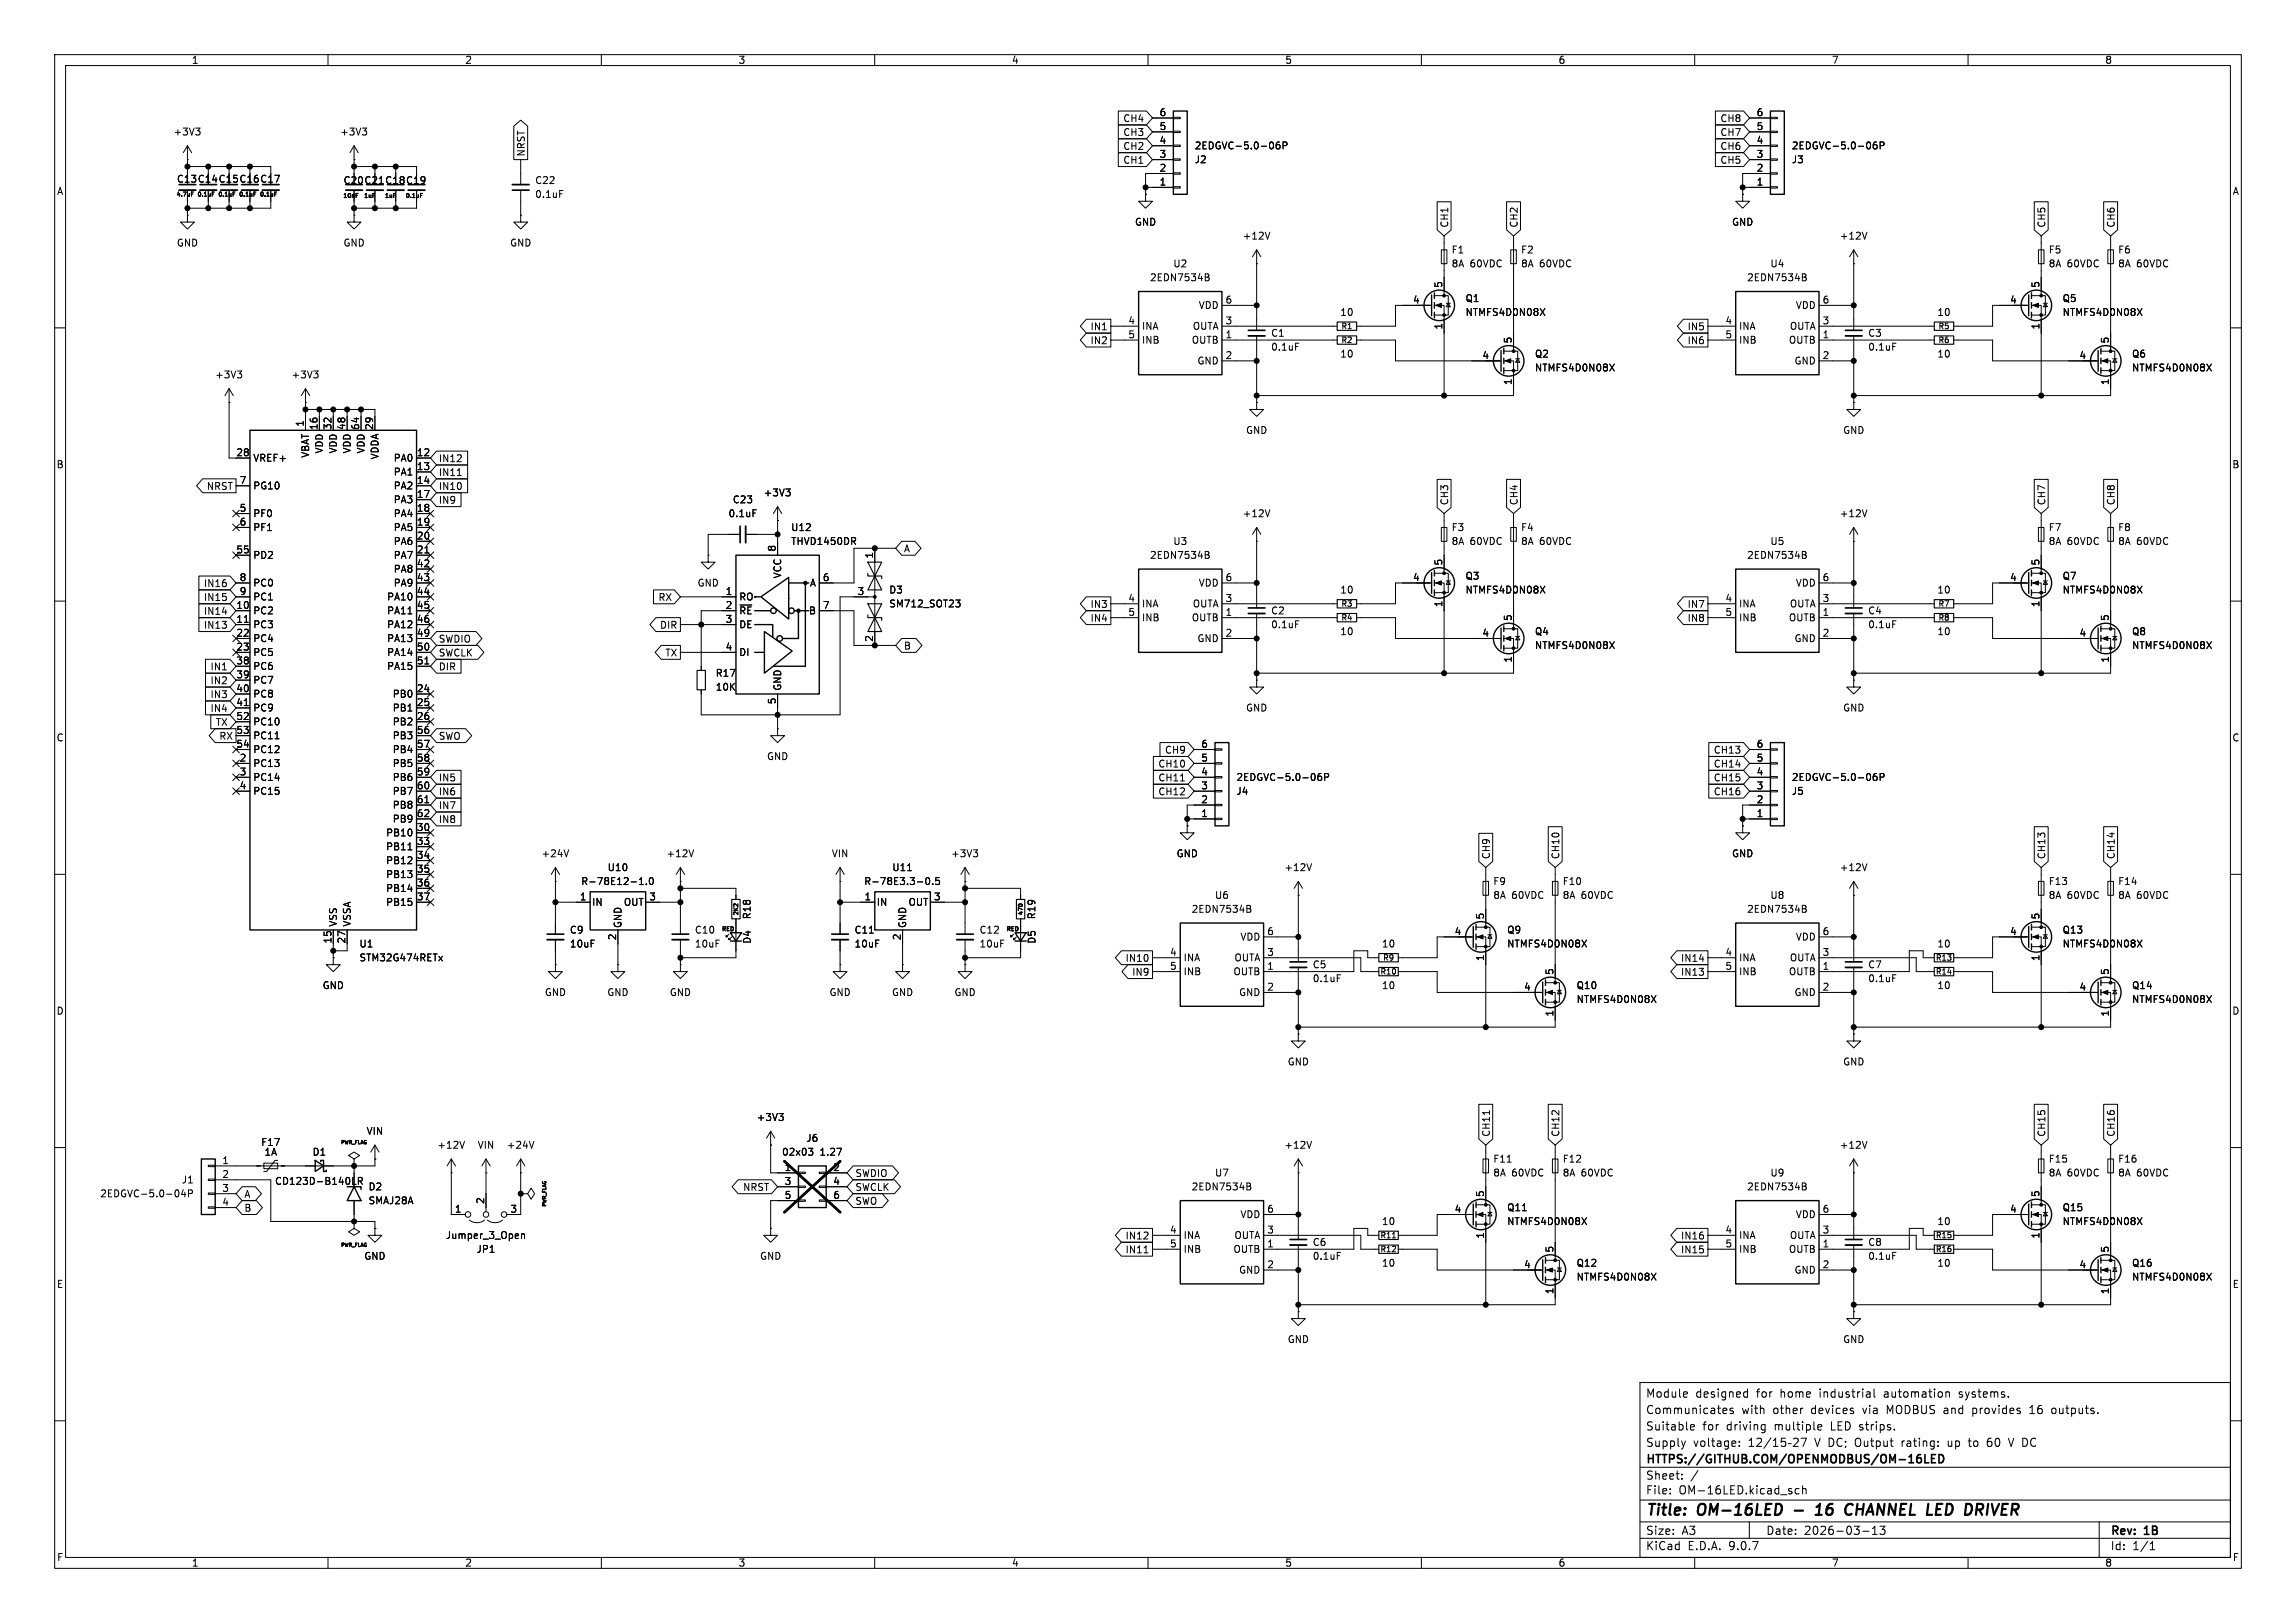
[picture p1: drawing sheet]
<svg xmlns="http://www.w3.org/2000/svg" width="420mm" height="297mm" viewBox="0 0 420 297" stroke-linecap="round" stroke-linejoin="round" font-family="sans-serif">
<defs><g id="words">
<g font-size="2.8">
<text x="301" y="277.9">Title:</text>
<text x="310.6" y="277.9">OM-16LED</text>
<text x="333.9" y="277.9">16</text>
<text x="340" y="277.9">CHANNEL</text>
<text x="355.8" y="277.9">LED</text>
<text x="363.5" y="277.9">DRIVER</text>
</g>
<g font-size="2.1">
<text x="301" y="256">Module</text>
<text x="310.1" y="256">designed</text>
<text x="321.4" y="256">for</text>
<text x="325.8" y="256">home</text>
<text x="333.1" y="256">industrial</text>
<text x="345.1" y="256">automation</text>
<text x="358.9" y="256">systems.</text>
<text x="301" y="262">Suitable</text>
<text x="301" y="259">Communicates</text>
<text x="311.4" y="262">for</text>
<text x="315.9" y="262">driving</text>
<text x="318.6" y="259">with</text>
<text x="324.4" y="259">other</text>
<text x="324.7" y="262">multiple</text>
<text x="331.5" y="259">devices</text>
<text x="335.2" y="262">LED strips.</text>
<text x="341" y="259">via</text>
<text x="345.6" y="259">MODBUS and</text>
<text x="361.5" y="259">provides</text>
<text x="372.2" y="259">16</text>
<text x="376.3" y="259">outputs.</text>
<text x="301" y="268.2">HTTPS://GITHUB.COM/OPENMODBUS/OM-16LED</text>
<text x="301" y="265">Supply</text>
<text x="309.7" y="265">voltage:</text>
<text x="332.2" y="265">V</text>
<text x="348.4" y="265">rating:</text>
<text x="357" y="265">up</text>
<text x="361" y="265">to</text>
<text x="364.5" y="265">60</text>
<text x="368.7" y="265">V DC</text>
<text x="301" y="273.7">File:</text>
<text x="301" y="271">Sheet:</text>
<text x="307.1" y="273.7">OM-16LED.kicad_sch</text>
<text x="301" y="281.1">Size:</text>
<text x="307.6" y="281.1">A3</text>
<text x="323" y="281.1">Date:</text>
<text x="330" y="281.1">2026-03-13</text>
<text x="386" y="281.3">Rev:</text>
<text x="392.4" y="281.3">1B</text>
<text x="301" y="283.9">KiCad</text>
<text x="308.7" y="283.9">E.D.A.</text>
<text x="316.3" y="283.9">9.0.7</text>
<text x="386" y="283.9">Id:</text>
<text x="390.1" y="283.9">1/1</text>
</g>
<g font-size="1.8">
<text x="35" y="11.9">1</text>
<text x="85" y="11.9">2</text>
<text x="135" y="11.9">3</text>
<text x="185" y="11.9">4</text>
<text x="235" y="11.9">5</text>
<text x="285" y="11.9">6</text>
<text x="335" y="11.9">7</text>
<text x="385" y="11.9">8</text>
<text x="205.4" y="22.5">CH4</text>
<text x="212" y="23.9">5</text>
<text x="212" y="21.3">6</text>
<text x="314.6" y="22.5">CH8</text>
<text x="321.2" y="23.9">5</text>
<text x="321.2" y="21.3">6</text>
<text x="31.6" y="25">+3V3</text>
<text x="62.1" y="25">+3V3</text>
<text x="96.2" y="28.7" transform="rotate(-90 96.2 28.7)">NRST</text>
<text x="205.4" y="25.1">CH3</text>
<text x="205.4" y="27.6">CH2</text>
<text x="212" y="29">3</text>
<text x="212" y="26.4">4</text>
<text x="218.4" y="27.5">2EDGVC-5.0-06P</text>
<text x="314.6" y="25.1">CH7</text>
<text x="314.6" y="27.6">CH6</text>
<text x="321.2" y="29">3</text>
<text x="321.2" y="26.4">4</text>
<text x="327.7" y="27.5">2EDGVC-5.0-06P</text>
<text x="10.3" y="35.9">A</text>
<text x="32.3" y="33.6">C13 C14 C15 C16 C17</text>
<text x="62.7" y="33.9">C20 C21 C18 C19</text>
<text x="97.8" y="33.9">C22</text>
<text x="205.4" y="30.2">CH1</text>
<text x="212" y="34">1</text>
<text x="212" y="31.5">2</text>
<text x="218.4" y="30.1">J2</text>
<text x="314.6" y="30.2">CH5</text>
<text x="321.2" y="34">1</text>
<text x="321.2" y="31.5">2</text>
<text x="327.7" y="30.1">J3</text>
<text x="408.3" y="35.9">A</text>
<text x="97.8" y="36.4">0.1uF</text>
<text x="207.5" y="41.5">GND</text>
<text x="265.1" y="41.8" transform="rotate(-90 265.1 41.8)">CH1</text>
<text x="277.8" y="41.8" transform="rotate(-90 277.8 41.8)">CH2</text>
<text x="316.7" y="41.5">GND</text>
<text x="374.3" y="41.8" transform="rotate(-90 374.3 41.8)">CH5</text>
<text x="387" y="41.8" transform="rotate(-90 387 41.8)">CH6</text>
<text x="32.3" y="45.3">GND</text>
<text x="62.7" y="45.3">GND</text>
<text x="93.2" y="45.3">GND</text>
<text x="227.2" y="44">+12V</text>
<text x="265.4" y="46.6">F1</text>
<text x="278.1" y="46.6">F2</text>
<text x="336.4" y="44">+12V</text>
<text x="374.7" y="46.6">F5</text>
<text x="387.4" y="46.6">F6</text>
<text x="210.3" y="51.7">2EDN7534B</text>
<text x="214.5" y="49.1">U2</text>
<text x="263.9" y="52.8" transform="rotate(-90 263.9 52.8)">5</text>
<text x="265.4" y="49.1">8A</text>
<text x="268.9" y="49.1">60VDC</text>
<text x="278.1" y="49.1">8A</text>
<text x="281.6" y="49.1">60VDC</text>
<text x="319.5" y="51.7">2EDN7534B</text>
<text x="323.7" y="49.1">U4</text>
<text x="373.1" y="52.8" transform="rotate(-90 373.1 52.8)">5</text>
<text x="374.7" y="49.1">8A</text>
<text x="378.1" y="49.1">60VDC</text>
<text x="387.4" y="49.1">8A</text>
<text x="390.8" y="49.1">60VDC</text>
<text x="206.3" y="59.4">4</text>
<text x="219.2" y="56.7">VDD</text>
<text x="224.1" y="55.6">6</text>
<text x="224.1" y="59.4">3</text>
<text x="245.1" y="58">10</text>
<text x="258.4" y="55.6">4</text>
<text x="268" y="55.5">Q1</text>
<text x="268" y="58">NTMFS4D0N08X</text>
<text x="315.5" y="59.4">4</text>
<text x="328.4" y="56.7">VDD</text>
<text x="333.3" y="55.6">6</text>
<text x="333.3" y="59.4">3</text>
<text x="354.3" y="58">10</text>
<text x="367.6" y="55.6">4</text>
<text x="377.2" y="55.5">Q5</text>
<text x="377.2" y="58">NTMFS4D0N08X</text>
<text x="199.4" y="63.2">IN2</text>
<text x="199.4" y="60.6">IN1</text>
<text x="206.3" y="62">5</text>
<text x="208.8" y="60.6">INA</text>
<text x="208.8" y="63.1">INB</text>
<text x="217.9" y="63.1">OUTB</text>
<text x="218.1" y="60.6">OUTA</text>
<text x="224.1" y="62">1</text>
<text x="224.1" y="65.8">2</text>
<text x="232.4" y="61.8">C1</text>
<text x="232.4" y="64.4">0.1uF</text>
<text x="245.1" y="65.6">10</text>
<text x="263.9" y="60.4" transform="rotate(-90 263.9 60.4)">1</text>
<text x="271.1" y="65.8">4</text>
<text x="276.6" y="62.9" transform="rotate(-90 276.6 62.9)">5</text>
<text x="280.7" y="65.6">Q2</text>
<text x="308.6" y="63.2">IN6</text>
<text x="308.6" y="60.6">IN5</text>
<text x="315.5" y="62">5</text>
<text x="318" y="60.6">INA</text>
<text x="318" y="63.1">INB</text>
<text x="327.1" y="63.1">OUTB</text>
<text x="327.3" y="60.6">OUTA</text>
<text x="333.3" y="62">1</text>
<text x="333.3" y="65.8">2</text>
<text x="341.6" y="61.8">C3</text>
<text x="341.6" y="64.4">0.1uF</text>
<text x="354.3" y="65.6">10</text>
<text x="373.1" y="60.4" transform="rotate(-90 373.1 60.4)">1</text>
<text x="380.3" y="65.8">4</text>
<text x="385.8" y="62.9" transform="rotate(-90 385.8 62.9)">5</text>
<text x="389.9" y="65.6">Q6</text>
<text x="39.3" y="69.4">+3V3</text>
<text x="53.2" y="69.4">+3V3</text>
<text x="218.9" y="66.9">GND</text>
<text x="276.6" y="70.6" transform="rotate(-90 276.6 70.6)">1</text>
<text x="280.7" y="68.2">NTMFS4D0N08X</text>
<text x="328.2" y="66.9">GND</text>
<text x="385.8" y="70.6" transform="rotate(-90 385.8 70.6)">1</text>
<text x="389.9" y="68.2">NTMFS4D0N08X</text>
<text x="43.1" y="83.6">28</text>
<text x="55.6" y="78.2" transform="rotate(-90 55.6 78.2)">1</text>
<text x="56.7" y="83.9" transform="rotate(-90 56.7 83.9)">VBAT</text>
<text x="58.2" y="78.8" transform="rotate(-90 58.2 78.8)">16</text>
<text x="59.3" y="83.1" transform="rotate(-90 59.3 83.1)">VDD</text>
<text x="60.7" y="78.8" transform="rotate(-90 60.7 78.8)">32</text>
<text x="61.8" y="83.1" transform="rotate(-90 61.8 83.1)">VDD</text>
<text x="63.2" y="78.8" transform="rotate(-90 63.2 78.8)">48</text>
<text x="64.4" y="83.1" transform="rotate(-90 64.4 83.1)">VDD</text>
<text x="65.8" y="78.8" transform="rotate(-90 65.8 78.8)">64</text>
<text x="66.9" y="83.1" transform="rotate(-90 66.9 83.1)">VDD</text>
<text x="68.3" y="78.8" transform="rotate(-90 68.3 78.8)">29</text>
<text x="76.2" y="83.6">12</text>
<text x="227.8" y="79.6">GND</text>
<text x="337.1" y="79.6">GND</text>
<text x="10.3" y="85.9">B</text>
<text x="37.7" y="89.9">NRST</text>
<text x="43.7" y="88.6">7</text>
<text x="46.2" y="84.7">VREF+</text>
<text x="46.2" y="89.8">PG10</text>
<text x="69.4" y="84.2" transform="rotate(-90 69.4 84.2)">VDDA</text>
<text x="71.9" y="84.7">PA0</text>
<text x="71.9" y="87.2">PA1</text>
<text x="71.9" y="89.8">PA2</text>
<text x="76.2" y="86.1">13</text>
<text x="76.2" y="88.6">14</text>
<text x="80.2" y="87.3">IN11</text>
<text x="80.2" y="84.8">IN12</text>
<text x="80.2" y="89.9">IN10</text>
<text x="408.2" y="85.9">B</text>
<text x="43.7" y="93.7">5</text>
<text x="46.2" y="94.8">PF0</text>
<text x="71.9" y="92.3">PA3</text>
<text x="71.9" y="94.8">PA4</text>
<text x="76.2" y="91.2">17</text>
<text x="76.2" y="93.7">18</text>
<text x="80.2" y="92.4">IN9</text>
<text x="133.2" y="94.8">0.1uF</text>
<text x="134" y="92.3">C23</text>
<text x="139.6" y="91">+3V3</text>
<text x="227.2" y="94.8">+12V</text>
<text x="265.1" y="92.6" transform="rotate(-90 265.1 92.6)">CH3</text>
<text x="277.8" y="92.6" transform="rotate(-90 277.8 92.6)">CH4</text>
<text x="336.4" y="94.8">+12V</text>
<text x="374.3" y="92.6" transform="rotate(-90 374.3 92.6)">CH7</text>
<text x="387" y="92.6" transform="rotate(-90 387 92.6)">CH8</text>
<text x="43.1" y="101.3">55</text>
<text x="43.7" y="96.3">6</text>
<text x="46.2" y="97.4">PF1</text>
<text x="71.9" y="97.4">PA5</text>
<text x="71.9" y="99.9">PA6</text>
<text x="76.2" y="96.3">19</text>
<text x="76.2" y="98.8">20</text>
<text x="76.2" y="101.3">21</text>
<text x="142" y="101" transform="rotate(-90 142 101)">8</text>
<text x="144.6" y="97.4">U12</text>
<text x="144.6" y="99.9">THVD1450DR</text>
<text x="165.3" y="101.3">A</text>
<text x="214.5" y="99.9">U3</text>
<text x="265.4" y="97.4">F3</text>
<text x="265.4" y="99.9">8A</text>
<text x="268.9" y="99.9">60VDC</text>
<text x="278.1" y="97.4">F4</text>
<text x="278.1" y="99.9">8A</text>
<text x="281.6" y="99.9">60VDC</text>
<text x="323.7" y="99.9">U5</text>
<text x="374.7" y="97.4">F7</text>
<text x="374.7" y="99.9">8A</text>
<text x="378.1" y="99.9">60VDC</text>
<text x="387.4" y="97.4">F8</text>
<text x="387.4" y="99.9">8A</text>
<text x="390.8" y="99.9">60VDC</text>
<text x="37.2" y="107.6">IN16</text>
<text x="43.7" y="106.4">8</text>
<text x="46.2" y="102.5">PD2</text>
<text x="46.2" y="107.5">PC0</text>
<text x="71.9" y="102.5">PA7</text>
<text x="71.9" y="105">PA8</text>
<text x="71.9" y="107.5">PA9</text>
<text x="76.2" y="103.9">42</text>
<text x="76.2" y="106.4">43</text>
<text x="127.5" y="107.5">GND</text>
<text x="143.1" y="105.9" transform="rotate(-90 143.1 105.9)">VCC</text>
<text x="148.1" y="107.5">A</text>
<text x="150.4" y="106.4">6</text>
<text x="159.8" y="102.3" transform="rotate(-90 159.8 102.3)">1</text>
<text x="210.3" y="102.5">2EDN7534B</text>
<text x="219.2" y="107.5">VDD</text>
<text x="224.1" y="106.4">6</text>
<text x="258.4" y="106.4">4</text>
<text x="263.9" y="103.6" transform="rotate(-90 263.9 103.6)">5</text>
<text x="268" y="106.3">Q3</text>
<text x="319.5" y="102.5">2EDN7534B</text>
<text x="328.4" y="107.5">VDD</text>
<text x="333.3" y="106.4">6</text>
<text x="367.6" y="106.4">4</text>
<text x="373.1" y="103.6" transform="rotate(-90 373.1 103.6)">5</text>
<text x="377.2" y="106.3">Q7</text>
<text x="37.2" y="112.7">IN14</text>
<text x="37.2" y="110.2">IN15</text>
<text x="43.1" y="111.5">10</text>
<text x="43.7" y="109">9</text>
<text x="46.2" y="110.1">PC1</text>
<text x="46.2" y="112.6">PC2</text>
<text x="70.7" y="110.1">PA10</text>
<text x="70.7" y="112.6">PA11</text>
<text x="76.2" y="109">44</text>
<text x="76.2" y="111.5">45</text>
<text x="120.3" y="110.2">RX</text>
<text x="132.6" y="109">1</text>
<text x="132.6" y="111.5">2</text>
<text x="135.1" y="110.1">RO</text>
<text x="135.1" y="112.6">~{RE}</text>
<text x="147.9" y="112.6">B</text>
<text x="150.4" y="111.5">7</text>
<text x="156.8" y="109">3</text>
<text x="162.6" y="108.8">D3</text>
<text x="162.6" y="111.4">SM712_SOT23</text>
<text x="199.4" y="111.4">IN3</text>
<text x="199.4" y="114">IN4</text>
<text x="206.3" y="110.2">4</text>
<text x="206.3" y="112.8">5</text>
<text x="208.8" y="111.4">INA</text>
<text x="208.8" y="113.9">INB</text>
<text x="217.9" y="113.9">OUTB</text>
<text x="218.1" y="111.4">OUTA</text>
<text x="224.1" y="110.2">3</text>
<text x="224.1" y="112.8">1</text>
<text x="232.4" y="112.6">C2</text>
<text x="245.1" y="108.8">10</text>
<text x="263.9" y="111.2" transform="rotate(-90 263.9 111.2)">1</text>
<text x="268" y="108.8">NTMFS4D0N08X</text>
<text x="276.6" y="113.7" transform="rotate(-90 276.6 113.7)">5</text>
<text x="308.6" y="111.4">IN7</text>
<text x="308.6" y="114">IN8</text>
<text x="315.5" y="110.2">4</text>
<text x="315.5" y="112.8">5</text>
<text x="318" y="111.4">INA</text>
<text x="318" y="113.9">INB</text>
<text x="327.1" y="113.9">OUTB</text>
<text x="327.3" y="111.4">OUTA</text>
<text x="333.3" y="110.2">3</text>
<text x="333.3" y="112.8">1</text>
<text x="341.6" y="112.6">C4</text>
<text x="354.3" y="108.8">10</text>
<text x="373.1" y="111.2" transform="rotate(-90 373.1 111.2)">1</text>
<text x="377.2" y="108.8">NTMFS4D0N08X</text>
<text x="385.8" y="113.7" transform="rotate(-90 385.8 113.7)">5</text>
<text x="37.2" y="115.3">IN13</text>
<text x="43.1" y="114">11</text>
<text x="43.1" y="116.6">22</text>
<text x="43.1" y="119.1">23</text>
<text x="46.2" y="115.2">PC3</text>
<text x="46.2" y="117.7">PC4</text>
<text x="70.7" y="115.2">PA12</text>
<text x="70.7" y="117.7">PA13</text>
<text x="76.2" y="114">46</text>
<text x="76.2" y="116.6">49</text>
<text x="76.2" y="119.1">50</text>
<text x="80.2" y="117.8">SWDIO</text>
<text x="120.6" y="115.3">DIR</text>
<text x="132.6" y="114">3</text>
<text x="132.6" y="119.1">4</text>
<text x="135.1" y="115.2">DE</text>
<text x="159.8" y="117.5" transform="rotate(-90 159.8 117.5)">2</text>
<text x="165.3" y="119.1">B</text>
<text x="218.9" y="117.7">GND</text>
<text x="224.1" y="116.6">2</text>
<text x="232.4" y="115.2">0.1uF</text>
<text x="245.1" y="116.4">10</text>
<text x="271.1" y="116.6">4</text>
<text x="280.7" y="116.4">Q4</text>
<text x="280.7" y="119">NTMFS4D0N08X</text>
<text x="328.2" y="117.7">GND</text>
<text x="333.3" y="116.6">2</text>
<text x="341.6" y="115.2">0.1uF</text>
<text x="354.3" y="116.4">10</text>
<text x="380.3" y="116.6">4</text>
<text x="389.9" y="116.4">Q8</text>
<text x="389.9" y="119">NTMFS4D0N08X</text>
<text x="38.4" y="122.9">IN1</text>
<text x="38.4" y="125.4">IN2</text>
<text x="43.1" y="121.7">38</text>
<text x="43.1" y="124.2">39</text>
<text x="46.2" y="120.2">PC5</text>
<text x="46.2" y="122.8">PC6</text>
<text x="46.2" y="125.3">PC7</text>
<text x="70.7" y="120.2">PA14</text>
<text x="70.7" y="122.8">PA15</text>
<text x="76.2" y="121.7">51</text>
<text x="80.2" y="122.9">DIR</text>
<text x="80.2" y="120.3">SWCLK</text>
<text x="121.6" y="120.3">TX</text>
<text x="130.8" y="124.1">R17</text>
<text x="135.1" y="120.2">DI</text>
<text x="276.6" y="121.4" transform="rotate(-90 276.6 121.4)">1</text>
<text x="385.8" y="121.4" transform="rotate(-90 385.8 121.4)">1</text>
<text x="38.4" y="128">IN3</text>
<text x="38.4" y="130.5">IN4</text>
<text x="43.1" y="126.7">40</text>
<text x="43.1" y="129.3">41</text>
<text x="43.1" y="131.8">52</text>
<text x="46.2" y="127.9">PC8</text>
<text x="46.2" y="130.4">PC9</text>
<text x="71.7" y="127.9">PB0</text>
<text x="71.7" y="130.4">PB1</text>
<text x="76.2" y="126.7">24</text>
<text x="76.2" y="129.3">25</text>
<text x="76.2" y="131.8">26</text>
<text x="130.8" y="126.6">10K</text>
<text x="142" y="129" transform="rotate(-90 142 129)">5</text>
<text x="143.1" y="126.5" transform="rotate(-90 143.1 126.5)">GND</text>
<text x="227.8" y="130.4">GND</text>
<text x="337.1" y="130.4">GND</text>
<text x="10.3" y="135.9">C</text>
<text x="39.4" y="133">TX</text>
<text x="40" y="135.6">RX</text>
<text x="43.1" y="134.4">53</text>
<text x="43.1" y="136.9">54</text>
<text x="46.2" y="132.9">PC10</text>
<text x="46.2" y="135.5">PC11</text>
<text x="71.7" y="132.9">PB2</text>
<text x="71.7" y="135.5">PB3</text>
<text x="76.2" y="134.4">56</text>
<text x="76.2" y="136.9">57</text>
<text x="80.2" y="135.6">SWO</text>
<text x="219.6" y="136.9">6</text>
<text x="321.2" y="136.9">6</text>
<text x="408.2" y="135.9">C</text>
<text x="43.7" y="139.4">2</text>
<text x="43.7" y="142">3</text>
<text x="46.2" y="138">PC12</text>
<text x="46.2" y="140.6">PC13</text>
<text x="46.2" y="143.1">PC14</text>
<text x="71.7" y="138">PB4</text>
<text x="71.7" y="140.6">PB5</text>
<text x="71.7" y="143.1">PB6</text>
<text x="76.2" y="139.4">58</text>
<text x="76.2" y="142">59</text>
<text x="80.2" y="143.2">IN5</text>
<text x="140.2" y="139.3">GND</text>
<text x="211.8" y="143.2">CH11</text>
<text x="211.8" y="140.7">CH10</text>
<text x="213" y="138.1">CH9</text>
<text x="219.6" y="142">4</text>
<text x="219.6" y="139.4">5</text>
<text x="226.1" y="143.1">2EDGVC-5.0-06P</text>
<text x="313.4" y="140.7">CH14</text>
<text x="313.4" y="143.2">CH15</text>
<text x="313.4" y="138.1">CH13</text>
<text x="321.2" y="142">4</text>
<text x="321.2" y="139.4">5</text>
<text x="327.7" y="143.1">2EDGVC-5.0-06P</text>
<text x="43.7" y="144.5">4</text>
<text x="46.2" y="145.6">PC15</text>
<text x="71.7" y="145.6">PB7</text>
<text x="71.7" y="148.2">PB8</text>
<text x="76.2" y="144.5">60</text>
<text x="76.2" y="147.1">61</text>
<text x="76.2" y="149.6">62</text>
<text x="80.2" y="145.7">IN6</text>
<text x="80.2" y="148.3">IN7</text>
<text x="211.8" y="145.7">CH12</text>
<text x="219.6" y="149.6">1</text>
<text x="219.6" y="147.1">2</text>
<text x="219.6" y="144.5">3</text>
<text x="226.1" y="145.6">J4</text>
<text x="313.4" y="145.7">CH16</text>
<text x="321.2" y="149.6">1</text>
<text x="321.2" y="147.1">2</text>
<text x="321.2" y="144.5">3</text>
<text x="327.7" y="145.6">J5</text>
<text x="70.5" y="153.3">PB10</text>
<text x="70.5" y="155.8">PB11</text>
<text x="71.7" y="150.7">PB9</text>
<text x="76.2" y="152.1">30</text>
<text x="76.2" y="154.7">33</text>
<text x="80.2" y="150.8">IN8</text>
<text x="70.5" y="158.3">PB12</text>
<text x="70.5" y="160.9">PB13</text>
<text x="76.2" y="157.2">34</text>
<text x="76.2" y="159.8">35</text>
<text x="99" y="157.1">+24V</text>
<text x="111.1" y="159.6">U10</text>
<text x="121.8" y="157.1">+12V</text>
<text x="152.1" y="157.1">VIN</text>
<text x="163.1" y="159.6">U11</text>
<text x="173.9" y="157.1">+3V3</text>
<text x="215.1" y="157.1">GND</text>
<text x="234.8" y="159.6">+12V</text>
<text x="272.7" y="157.3" transform="rotate(-90 272.7 157.3)">CH9</text>
<text x="285.4" y="157.3" transform="rotate(-90 285.4 157.3)">CH10</text>
<text x="316.7" y="157.1">GND</text>
<text x="336.4" y="159.6">+12V</text>
<text x="374.3" y="157.3" transform="rotate(-90 374.3 157.3)">CH13</text>
<text x="387" y="157.3" transform="rotate(-90 387 157.3)">CH14</text>
<text x="70.5" y="163.4">PB14</text>
<text x="70.5" y="166">PB15</text>
<text x="76.2" y="162.3">36</text>
<text x="76.2" y="164.8">37</text>
<text x="106" y="164.8">1</text>
<text x="106.2" y="162.2">R-78E12-1.0</text>
<text x="108.2" y="166">IN</text>
<text x="114" y="166">OUT</text>
<text x="118.7" y="164.8">3</text>
<text x="158" y="162.2">R-78E3.3-0.5</text>
<text x="158" y="164.8">1</text>
<text x="160.3" y="166">IN</text>
<text x="166.1" y="166">OUT</text>
<text x="170.7" y="164.8">3</text>
<text x="217.9" y="167.2">2EDN7534B</text>
<text x="222.1" y="164.7">U6</text>
<text x="273.1" y="162.2">F9</text>
<text x="273.1" y="164.7">8A</text>
<text x="276.5" y="164.7">60VDC</text>
<text x="285.8" y="164.7">8A</text>
<text x="285.8" y="162.2">F10</text>
<text x="289.2" y="164.7">60VDC</text>
<text x="319.5" y="167.2">2EDN7534B</text>
<text x="323.7" y="164.7">U8</text>
<text x="374.7" y="164.7">8A</text>
<text x="374.7" y="162.2">F13</text>
<text x="378.1" y="164.7">60VDC</text>
<text x="387.4" y="164.7">8A</text>
<text x="387.4" y="162.2">F14</text>
<text x="390.8" y="164.7">60VDC</text>
<text x="60.7" y="172.8" transform="rotate(-90 60.7 172.8)">15</text>
<text x="61.8" y="169.7" transform="rotate(-90 61.8 169.7)">VSS</text>
<text x="63.2" y="172.8" transform="rotate(-90 63.2 172.8)">27</text>
<text x="64.4" y="169.7" transform="rotate(-90 64.4 169.7)">VSSA</text>
<text x="65.7" y="173.6">U1</text>
<text x="104.1" y="171">C9</text>
<text x="104.1" y="173.6">10uF</text>
<text x="112.8" y="172.2" transform="rotate(-90 112.8 172.2)">2</text>
<text x="113.9" y="169.9" transform="rotate(-90 113.9 169.9)">GND</text>
<text x="127" y="171">C10</text>
<text x="127" y="173.6">10uF</text>
<text x="137.5" y="168.3" transform="rotate(-90 137.5 168.3)">R18</text>
<text x="137.6" y="172.8" transform="rotate(-90 137.6 172.8)">D4</text>
<text x="156.2" y="171">C11</text>
<text x="156.2" y="173.6">10uF</text>
<text x="164.8" y="172.2" transform="rotate(-90 164.8 172.2)">2</text>
<text x="166" y="169.9" transform="rotate(-90 166 169.9)">GND</text>
<text x="179.1" y="171">C12</text>
<text x="179.1" y="173.6">10uF</text>
<text x="189.6" y="168.3" transform="rotate(-90 189.6 168.3)">R19</text>
<text x="189.6" y="172.8" transform="rotate(-90 189.6 172.8)">D5</text>
<text x="226.8" y="172.3">VDD</text>
<text x="231.7" y="171.2">6</text>
<text x="252.7" y="173.6">10</text>
<text x="266" y="171.2">4</text>
<text x="271.5" y="168.3" transform="rotate(-90 271.5 168.3)">5</text>
<text x="275.6" y="171">Q9</text>
<text x="275.6" y="173.6">NTMFS4D0N08X</text>
<text x="328.4" y="172.3">VDD</text>
<text x="333.3" y="171.2">6</text>
<text x="354.3" y="173.6">10</text>
<text x="367.6" y="171.2">4</text>
<text x="373.1" y="168.3" transform="rotate(-90 373.1 168.3)">5</text>
<text x="377.2" y="171">Q13</text>
<text x="377.2" y="173.6">NTMFS4D0N08X</text>
<text x="65.7" y="176.1">STM32G474RETx</text>
<text x="205.8" y="176.2">IN10</text>
<text x="207" y="178.8">IN9</text>
<text x="213.9" y="175">4</text>
<text x="213.9" y="177.5">5</text>
<text x="216.4" y="176.1">INA</text>
<text x="216.4" y="178.7">INB</text>
<text x="225.5" y="178.7">OUTB</text>
<text x="225.7" y="176.1">OUTA</text>
<text x="231.7" y="175">3</text>
<text x="231.7" y="177.5">1</text>
<text x="240" y="177.4">C5</text>
<text x="240" y="179.9">0.1uF</text>
<text x="271.5" y="176" transform="rotate(-90 271.5 176)">1</text>
<text x="284.2" y="178.5" transform="rotate(-90 284.2 178.5)">5</text>
<text x="307.4" y="178.8">IN13</text>
<text x="307.4" y="176.2">IN14</text>
<text x="315.5" y="175">4</text>
<text x="315.5" y="177.5">5</text>
<text x="318" y="176.1">INA</text>
<text x="318" y="178.7">INB</text>
<text x="327.1" y="178.7">OUTB</text>
<text x="327.3" y="176.1">OUTA</text>
<text x="333.3" y="175">3</text>
<text x="333.3" y="177.5">1</text>
<text x="341.6" y="177.4">C7</text>
<text x="341.6" y="179.9">0.1uF</text>
<text x="373.1" y="176" transform="rotate(-90 373.1 176)">1</text>
<text x="385.8" y="178.5" transform="rotate(-90 385.8 178.5)">5</text>
<text x="10.3" y="185.9">D</text>
<text x="58.9" y="181.2">GND</text>
<text x="99.6" y="182.5">GND</text>
<text x="111" y="182.5">GND</text>
<text x="122.4" y="182.5">GND</text>
<text x="151.6" y="182.5">GND</text>
<text x="163.1" y="182.5">GND</text>
<text x="174.5" y="182.5">GND</text>
<text x="226.6" y="182.5">GND</text>
<text x="231.7" y="181.4">2</text>
<text x="252.7" y="181.2">10</text>
<text x="278.7" y="181.4">4</text>
<text x="288.3" y="181.2">Q10</text>
<text x="288.3" y="183.7">NTMFS4D0N08X</text>
<text x="328.2" y="182.5">GND</text>
<text x="333.3" y="181.4">2</text>
<text x="354.3" y="181.2">10</text>
<text x="380.3" y="181.4">4</text>
<text x="389.9" y="181.2">Q14</text>
<text x="389.9" y="183.7">NTMFS4D0N08X</text>
<text x="408.2" y="185.9">D</text>
<text x="284.2" y="186.1" transform="rotate(-90 284.2 186.1)">1</text>
<text x="385.8" y="186.1" transform="rotate(-90 385.8 186.1)">1</text>
<text x="235.5" y="195.2">GND</text>
<text x="337.1" y="195.2">GND</text>
<text x="47.7" y="209.9">F17</text>
<text x="67" y="207.9">VIN</text>
<text x="138.3" y="205.3">+3V3</text>
<text x="147.4" y="209.1">J6</text>
<text x="272.7" y="208.1" transform="rotate(-90 272.7 208.1)">CH11</text>
<text x="285.4" y="208.1" transform="rotate(-90 285.4 208.1)">CH12</text>
<text x="374.3" y="208.1" transform="rotate(-90 374.3 208.1)">CH15</text>
<text x="387" y="208.1" transform="rotate(-90 387 208.1)">CH16</text>
<text x="40.6" y="213.1">1</text>
<text x="40.6" y="215.6">2</text>
<text x="48.3" y="211.7">1A</text>
<text x="57.1" y="211.7">D1</text>
<text x="79.9" y="210.4">+12V</text>
<text x="87.3" y="210.4">VIN</text>
<text x="92.6" y="210.4">+24V</text>
<text x="143" y="211.7">02x03</text>
<text x="143.4" y="214.4">1</text>
<text x="150" y="211.7">1.27</text>
<text x="152.3" y="214.4">2</text>
<text x="156.4" y="215.6">SWDIO</text>
<text x="222.1" y="215.5">U7</text>
<text x="234.8" y="210.4">+12V</text>
<text x="273.1" y="215.5">8A</text>
<text x="273.1" y="213">F11</text>
<text x="276.5" y="215.5">60VDC</text>
<text x="285.8" y="215.5">8A</text>
<text x="285.8" y="213">F12</text>
<text x="289.2" y="215.5">60VDC</text>
<text x="323.7" y="215.5">U9</text>
<text x="336.4" y="210.4">+12V</text>
<text x="374.7" y="215.5">8A</text>
<text x="374.7" y="213">F15</text>
<text x="378.1" y="215.5">60VDC</text>
<text x="387.4" y="215.5">8A</text>
<text x="387.4" y="213">F16</text>
<text x="390.8" y="215.5">60VDC</text>
<text x="18.2" y="219.3">2EDGVC-5.0-04P</text>
<text x="33.2" y="216.8">J1</text>
<text x="40.6" y="218.2">3</text>
<text x="40.6" y="220.7">4</text>
<text x="44.6" y="219.4">A</text>
<text x="44.6" y="221.9">B</text>
<text x="50.2" y="217">CD123D-B140LR</text>
<text x="67.3" y="218">D2</text>
<text x="67.3" y="220.6">SMAJ28A</text>
<text x="83.1" y="222">1</text>
<text x="88.6" y="220.4" transform="rotate(-90 88.6 220.4)">2</text>
<text x="93.3" y="222">3</text>
<text x="135.8" y="218.1">NRST</text>
<text x="143.4" y="216.9">3</text>
<text x="143.4" y="219.5">5</text>
<text x="152.3" y="216.9">4</text>
<text x="152.3" y="219.5">6</text>
<text x="156.4" y="218.1">SWCLK</text>
<text x="156.4" y="220.7">SWO</text>
<text x="217.9" y="218">2EDN7534B</text>
<text x="231.7" y="222">6</text>
<text x="266" y="222">4</text>
<text x="271.5" y="219.1" transform="rotate(-90 271.5 219.1)">5</text>
<text x="275.6" y="221.8">Q11</text>
<text x="319.5" y="218">2EDN7534B</text>
<text x="333.3" y="222">6</text>
<text x="367.6" y="222">4</text>
<text x="373.1" y="219.1" transform="rotate(-90 373.1 219.1)">5</text>
<text x="377.2" y="221.8">Q15</text>
<text x="81.5" y="226.9">Jumper_3_Open</text>
<text x="205.8" y="227">IN12</text>
<text x="213.9" y="225.8">4</text>
<text x="216.4" y="226.9">INA</text>
<text x="225.7" y="226.9">OUTA</text>
<text x="226.8" y="223.1">VDD</text>
<text x="231.7" y="225.8">3</text>
<text x="252.7" y="224.4">10</text>
<text x="271.5" y="226.8" transform="rotate(-90 271.5 226.8)">1</text>
<text x="275.6" y="224.4">NTMFS4D0N08X</text>
<text x="307.4" y="227">IN16</text>
<text x="315.5" y="225.8">4</text>
<text x="318" y="226.9">INA</text>
<text x="327.3" y="226.9">OUTA</text>
<text x="328.4" y="223.1">VDD</text>
<text x="333.3" y="225.8">3</text>
<text x="354.3" y="224.4">10</text>
<text x="373.1" y="226.8" transform="rotate(-90 373.1 226.8)">1</text>
<text x="377.2" y="224.4">NTMFS4D0N08X</text>
<text x="66.5" y="230.7">GND</text>
<text x="87.1" y="229.5">JP1</text>
<text x="138.9" y="230.7">GND</text>
<text x="205.8" y="229.6">IN11</text>
<text x="213.9" y="228.3">5</text>
<text x="216.4" y="229.5">INB</text>
<text x="225.5" y="229.5">OUTB</text>
<text x="226.6" y="233.3">GND</text>
<text x="231.7" y="228.3">1</text>
<text x="231.7" y="232.2">2</text>
<text x="240" y="228.2">C6</text>
<text x="240" y="230.7">0.1uF</text>
<text x="252.7" y="232">10</text>
<text x="278.7" y="232.2">4</text>
<text x="284.2" y="229.3" transform="rotate(-90 284.2 229.3)">5</text>
<text x="288.3" y="232">Q12</text>
<text x="307.4" y="229.6">IN15</text>
<text x="315.5" y="228.3">5</text>
<text x="318" y="229.5">INB</text>
<text x="327.1" y="229.5">OUTB</text>
<text x="328.2" y="233.3">GND</text>
<text x="333.3" y="228.3">1</text>
<text x="333.3" y="232.2">2</text>
<text x="341.6" y="228.2">C8</text>
<text x="341.6" y="230.7">0.1uF</text>
<text x="354.3" y="232">10</text>
<text x="380.3" y="232.2">4</text>
<text x="385.8" y="229.3" transform="rotate(-90 385.8 229.3)">5</text>
<text x="389.9" y="232">Q16</text>
<text x="10.3" y="235.9">E</text>
<text x="284.2" y="236.9" transform="rotate(-90 284.2 236.9)">1</text>
<text x="288.3" y="234.5">NTMFS4D0N08X</text>
<text x="385.8" y="236.9" transform="rotate(-90 385.8 236.9)">1</text>
<text x="389.9" y="234.5">NTMFS4D0N08X</text>
<text x="408.3" y="235.9">E</text>
<text x="235.5" y="246">GND</text>
<text x="337.1" y="246">GND</text>
<text x="10.3" y="285.9">F</text>
<text x="35" y="286.9">1</text>
<text x="85" y="286.9">2</text>
<text x="135" y="286.9">3</text>
<text x="185" y="286.9">4</text>
<text x="235" y="286.9">5</text>
<text x="285" y="286.9">6</text>
<text x="335" y="286.9">7</text>
<text x="385" y="286.9">8</text>
<text x="408.3" y="285.9">F</text>
</g>
<g font-size="1.4">
<text x="245.3" y="63">R2</text>
<text x="245.3" y="60.4">R1</text>
<text x="354.5" y="60.4">R5</text>
<text x="354.5" y="63">R6</text>
<text x="245.3" y="113.8">R4</text>
<text x="245.3" y="111.2">R3</text>
<text x="354.5" y="111.2">R7</text>
<text x="354.5" y="113.8">R8</text>
<text x="252.4" y="178.5">R10</text>
<text x="252.9" y="176">R9</text>
<text x="354" y="176">R13</text>
<text x="354" y="178.5">R14</text>
<text x="252.4" y="226.8">R11</text>
<text x="354" y="226.8">R15</text>
<text x="252.4" y="229.3">R12</text>
<text x="354" y="229.3">R16</text>
</g>
<g font-size="1.1">
<text x="32.2" y="36.2">4.7uF</text>
<text x="36" y="36.2">0.1uF</text>
<text x="39.8" y="36.2">0.1uF</text>
<text x="43.6" y="36.2">0.1uF</text>
<text x="47.4" y="36.2">0.1uF</text>
<text x="62.7" y="36.4">10nF</text>
<text x="66.5" y="36.4">1uF</text>
<text x="70.3" y="36.4">1uF</text>
<text x="74.1" y="36.4">0.1uF</text>
<text x="135.2" y="167.6" transform="rotate(-90 135.2 167.6)">2K2</text>
<text x="187.3" y="167.6" transform="rotate(-90 187.3 167.6)">470</text>
<text x="131.9" y="170.6">RED</text>
<text x="184" y="170.6">RED</text>
</g>
<g font-size=".9">
<text x="62.2" y="209.6">PWR_FLAG</text>
<text x="100.1" y="221" transform="rotate(-90 100.1 221)">PWR_FLAG</text>
<text x="62.2" y="228.4">PWR_FLAG</text>
</g>
</g></defs>
<g fill="none" stroke="#000" stroke-width=".18">
<path d="M10 10h400v277h-400zM12 12h396v273h-396zM60 10v2M110 10v2M160 10v2M210 10v2M260 10v2M310 10v2M360 10v2M34.3 29.2h.1M34.3 39.4v1.2h1.3l-1.3 1.3-1.3-1.3h1.3M34.3 39.4h.1"/>
<path d="M34.3 26.7v5.1M34.3 34.8v4.6M34.3 26.7l-.8 1.2M34.3 26.7l.8 1.2M34.3 30.5h15.2v1.3M35 35.5h.3M35 35.1h.4M35.8 23.4h.8l-.4 .5M36.3 23.9l.3 .3v.3l-.3 .2M38.1 30.5v1.3M38.1 34.8v3.3M38.8 35.5h.3"/>
<path d="M38.8 35.1h.4M41.9 30.5v1.3M41.9 34.8v3.3M42.6 35.5h.3M42.6 35.1h.4M45.7 30.5v1.3M45.7 34.8v3.3M46.4 35.5h.3M46.4 35.1h.4M49.5 34.8v3.3h-15.2M50.2 35.5h.3M50.2 35.1h.4"/>
<path d="M64.8 29.2h.1M64.8 39.4v1.2h1.2l-1.2 1.3-1.3-1.3h1.3M64.8 39.4h.1M64.8 26.7v7.1M64.8 34.8v4.6M64.8 26.7l-.8 1.2M64.8 26.7l.7 1.2M64.8 30.5h11.4v3.3M65.1 35.4h.4M66.3 23.4h.8l-.5 .5M66.8 23.9l.3 .3v.3l-.3 .2M68.6 30.5v3.3"/>
<path d="M68.6 34.8v3.3M72.4 30.5v3.3M72.4 34.8v3.3M76.2 34.8v3.3h-11.4M76.9 35.4h.4M76.9 35.8h.3M94 23.1l1.2-1.1 1.3 1.1v6.1h-2.5zM95.2 39.4v1.2h1.3l-1.3 1.3-1.2-1.3h1.2M95.2 39.4h.1M95.2 29.2v4.6M95.2 34.8v4.6M102.4 34.9h.6"/>
<path d="M204.6 20.3h5.1l1.1 1.3-1.1 1.3h-5.1zM204.6 27.9h5.1l1.1 1.3-1.1 1.3h-5.1zM204.6 22.9h5.1l1.1 1.2-1.1 1.3h-5.1zM204.6 25.4h5.1l1.1 1.3-1.1 1.2h-5.1zM209.5 35.6v1.2h1.3l-1.3 1.3-1.2-1.3h1.2M209.5 35.6h.1M209.5 34.3h5.1M210.8 29.2h3.8M210.8 26.7h3.8M210.8 24.1h3.8M210.8 21.6h3.8M214.6 34.2h1.3v.2h-1.3z"/>
<path d="M214.6 31.6h1.3v.3h-1.3zM214.6 29.1h1.3v.2h-1.3zM214.6 26.5h1.3v.3h-1.3zM214.6 24h1.3v.3h-1.3zM214.6 21.5h1.3v.2h-1.3zM214.6 31.8h-5.1v3.8M234 26h-.3a.86 .86 0 0 0 0 1.2l.4-.1 .1-.4-.3-.2h-.4l-.1 .2M234.7 26.6h.6l.1-.2v-.3l-.7-.1v1.2M262.9 36.9h2.5v5.2l-1.2 1.1-1.3-1.1zM275.6 36.9h2.5v5.2l-1.2 1.1-1.3-1.1zM313.8 22.9h5.1l1.1 1.2-1.1 1.3h-5.1zM313.8 20.3h5.1l1.1 1.3-1.1 1.3h-5.1z"/>
<path d="M313.8 27.9h5.1l1.1 1.3-1.1 1.3h-5.1zM313.8 25.4h5.1l1.1 1.3-1.1 1.2h-5.1zM318.8 35.6v1.2h1.2l-1.2 1.3-1.3-1.3h1.3M318.8 35.6h.1M318.8 34.3h5M320 29.2h3.8M320 26.7h3.8M320 24.1h3.8M320 21.6h3.8M323.8 34.2h1.3v.2h-1.3zM323.8 31.6h1.3v.3h-1.3zM323.8 29.1h1.3v.2h-1.3z"/>
<path d="M323.8 26.5h1.3v.3h-1.3zM323.8 24h1.3v.3h-1.3zM323.8 21.5h1.3v.2h-1.3zM323.8 31.8h-5v3.8M343.3 26h-.4a.86 .86 0 0 0 0 1.2l.4-.1 .1-.4-.3-.2h-.3l-.2 .2M343.9 26.6h.6l.1-.2v-.3l-.7-.1v1.2M372.1 36.9h2.6v5.2l-1.3 1.1-1.3-1.1zM384.8 36.9h2.6v5.2l-1.3 1.1-1.3-1.1zM198.7 58.4h4.5v2.6h-4.5l-1.1-1.3zM203.2 59.7h5.1M220.5 50.1l.6 .1v.3l-.2 .2M220.5 50.7h.4"/>
<path d="M220.9 50.7l.3 .3-.1 .3-.6 .1M223.5 59.7h21.1M223.5 55.9h6.4M229.9 48.3h.1M229.9 45.7v14.8M229.9 45.7l-.8 1.3M229.9 45.7l.7 1.3M232.3 42.5l-.4 1.3M261.9 55.9h-6.6v3.8h-7.1M262.4 54.1h2.5v3.6h-2.5M262.4 55.9h1.8v16.5M263.7 45.7h1v2.6h-1z"/>
<path d="M264.2 43.2v10.9M264.5 55.5h.8M264.9 55.5l.4 .6h-.8zM276.4 45.7h1v2.6h-1zM276.9 43.2v21.1M281.7 56.5l.9 1.2M282.6 56.5l-.9 1.2M307.9 58.4h4.5v2.6h-4.5l-1.1-1.3zM312.4 59.7h5.1M329.7 50.1l.6 .1 .1 .3-.3 .2M329.7 50.7h.4M330.1 50.7l.3 .3v.3l-.7 .1"/>
<path d="M332.7 59.7h21.1M332.7 55.9h6.4M339.1 48.3h.1M339.1 45.7v14.8M339.1 45.7l-.8 1.3M339.1 45.7l.8 1.3M341.5 42.5l-.4 1.3M371.1 55.9h-6.6v3.8h-7.1M371.6 54.1h2.5v3.6h-2.5M371.6 55.9h1.8v16.5M372.9 45.7h1v2.6h-1zM373.4 43.2v10.9"/>
<path d="M373.8 55.5h.7M374.1 55.5l.4 .6h-.7zM385.6 45.7h1v2.6h-1zM386.1 43.2v21.1M391 56.5l.8 1.2M391.8 56.5l-.8 1.2M10 60h2M41.9 73.7h.1M41.9 71.1l-.8 1.3M41.9 71.1l.8 1.3M41.9 71.1v12.7h3.8M43.4 67.9h.8l-.4 .5"/>
<path d="M44 68.4l.2 .2v.3l-.2 .3M55.9 73.7h.1M55.9 71.1v7.6M55.9 74.9h12.7v3.8M55.9 71.1l-.8 1.3M55.9 71.1l.7 1.3M57.4 67.9h.8l-.4 .5M57.9 68.4l.3 .2v.3l-.3 .3M58.4 74.9v3.8M61 74.9v3.8M63.5 74.9v3.8M66 74.9v3.8"/>
<path d="M198.7 61h4.5v2.5h-4.5l-1.1-1.3zM203.2 62.2h5.1M223.5 62.2h21.1M223.5 66h6.4M229.9 73.7v1.2h1.2l-1.2 1.3-1.3-1.3h1.3M229.9 73.7h.1M229.9 61.5v12.2M237 62.8h.6M248.2 62.2h7.1v3.8h19.3M275.1 64.3h2.5v3.5h-2.5M275.1 66h1.8v6.4h-47M277.2 65.7h.8"/>
<path d="M277.6 65.7l.4 .6h-.8zM294.4 66.6l.9 1.3M295.3 66.6l-.9 1.3M307.9 61h4.5v2.5h-4.5l-1.1-1.3zM312.4 62.2h5.1M332.7 62.2h21.1M332.7 66h6.4M339.1 73.7v1.2h1.3l-1.3 1.3-1.3-1.3h1.3M339.1 73.7h.1M339.1 61.5v12.2M346.2 62.8h.6M357.4 62.2h7.1v3.8h19.3"/>
<path d="M384.3 64.3h2.5v3.5h-2.5M384.3 66h1.8v6.4h-47M386.5 65.7h.7M386.8 65.7l.4 .6h-.7zM403.7 66.6l.8 1.3M404.5 66.6l-.8 1.3M408 60h2M37.1 87.6h6.1v2.6h-6.1l-1.1-1.3zM42.6 95.9l1.2 1.2M42.6 93.4l1.2 1.2M43.2 88.9h2.5M43.2 94h2.5"/>
<path d="M43.2 96.5h2.5M43.8 95.9l-1.2 1.2M43.8 93.4l-1.2 1.2M76.2 83.8h2.5M76.2 88.9h2.5M76.2 94h2.5M76.2 96.5h2.5M76.2 86.4h2.5M76.2 91.4h2.5M76.2 99.1h2.5M78.1 95.9l1.2 1.2M78.1 93.4l1.2 1.2"/>
<path d="M78.1 98.5l1.2 1.2M79.3 95.9l-1.2 1.2M79.3 93.4l-1.2 1.2M79.3 98.5l-1.2 1.2M79.9 85.1h5.6v2.5h-5.6l-1.2-1.2zM79.9 90.2h4.4v2.5h-4.4l-1.2-1.3zM79.9 82.5h5.6v2.6h-5.6l-1.2-1.3zM79.9 87.6h5.6v2.6h-5.6l-1.2-1.3zM83.7 87h.7M135.4 97.8h-5.9v3.8M136.4 97.8h5.8M137.7 93.3h.6"/>
<path d="M142.2 95.3h.1M142.2 92.7l-.7 1.3M142.2 92.7l.8 1.3M142.2 92.7v8.9M143.8 89.5h.7l-.4 .5M144.3 90l.2 .2v.3l-.2 .2M156.1 99l.4 .6M156.5 98.5v.4M164.9 99.1h2.5l1.1 1.2-1.1 1.3h-2.5l-1.1-1.3zM229.9 99.1h.1M229.9 96.5v14.8M229.9 96.5l-.8 1.3"/>
<path d="M229.9 96.5l.7 1.3M232.3 93.3l-.4 1.3M262.9 87.7h2.5v5.2l-1.2 1.1-1.3-1.1zM263.7 96.5h1v2.6h-1zM264.2 94v10.9M275.6 87.7h2.5v5.2l-1.2 1.1-1.3-1.1zM276.4 96.5h1v2.6h-1zM276.9 94v21.1M339.1 99.1h.1M339.1 96.5v14.8M339.1 96.5l-.8 1.3M339.1 96.5l.8 1.3"/>
<path d="M341.5 93.3l-.4 1.3M372.1 87.7h2.6v5.2l-1.3 1.1-1.3-1.1zM372.9 96.5h1v2.6h-1zM373.4 94v10.9M384.8 87.7h2.6v5.2l-1.3 1.1-1.3-1.1zM385.6 96.5h1v2.6h-1zM386.1 94v21.1M10 110h2M36.4 105.4h5.7l1.1 1.3-1.1 1.3h-5.7zM36.4 110.5h5.7l1.1 1.3-1.1 1.2h-5.7zM36.4 113h5.7l1.1 1.3-1.1 1.3h-5.7zM36.4 107.9h5.7l1.1 1.3-1.1 1.3h-5.7z"/>
<path d="M42.6 116.2l1.2 1.2M42.6 101l1.2 1.2M42.6 118.8l1.2 1.2M43.2 106.7h2.5M43.2 116.8h2.5M43.2 101.6h2.5M43.2 109.2h2.5M43.2 111.8h2.5M43.2 114.3h2.5M43.2 119.4h2.5M43.8 116.2l-1.2 1.2M43.8 101l-1.2 1.2"/>
<path d="M43.8 118.8l-1.2 1.2M44.7 113.9h.7M74.6 112.3h.7M76.2 106.7h2.5M76.2 116.8h2.5M76.2 101.6h2.5M76.2 109.2h2.5M76.2 111.8h2.5M76.2 114.3h2.5M76.2 119.4h2.5M76.2 104.1h2.5M77.7 101.2h.7"/>
<path d="M78.1 106.1l1.2 1.2M78.1 113.7l1.2 1.2M78.1 108.6l1.2 1.2M78.1 103.5l1.2 1.2M78.1 111.2l1.2 1.2M78.1 101l1.2 1.2M79.3 106.1l-1.2 1.2M79.3 101l-1.2 1.2M79.3 108.6l-1.2 1.2M79.3 113.7l-1.2 1.2M79.3 103.5l-1.2 1.2M79.3 111.2l-1.2 1.2"/>
<path d="M79.9 115.6h7.2l1.1 1.2-1.1 1.3h-7.2l-1.2-1.3zM79.9 118.1h7.5l1.1 1.3-1.1 1.3h-7.5l-1.2-1.3zM119.5 107.9h3.8l1.2 1.3-1.2 1.3h-3.8zM120 113h4.5v2.6h-4.5l-1.1-1.3zM120.9 118.1h3.6v2.6h-3.6l-1.1-1.3zM124.5 109.2h10.1M124.5 114.3h10.1M124.5 119.4h10.1M129.5 101.6v1.3h1.3l-1.3 1.2-1.2-1.2h1.2M129.5 101.6h.1M134.6 111.8h-6.3v10.9M149.9 111.8h6.3v6.3h7.6"/>
<path d="M160 100.3v17.8M160 109.2h-6.3v21.6h-25.4v-4.6M163.8 100.3h-7.6v6.4h-6.3M164.9 116.8h2.6l1.2 1.3-1.2 1.3h-2.6l-1.1-1.3zM174.8 109.8h.8l-.4 .5 .4 .1v.4l-.2 .3h-.4M198.7 109.2h4.5v2.6h-4.5l-1.1-1.3zM198.7 111.8h4.5v2.5h-4.5l-1.1-1.3zM203.2 113h5.1M203.2 110.5h5.1M220.5 100.9l.6 .1v.3l-.2 .2M220.5 101.5h.4M220.9 101.5l.3 .3-.1 .3-.6 .1"/>
<path d="M223.5 113h21.1M223.5 106.7h6.4M223.5 110.5h21.1M223.5 116.8h6.4M229.9 112.3v12.2M237 113.6h.6M248.2 113h7.1v3.8h19.3M261.9 106.7h-6.6v3.8h-7.1M262.4 104.9h2.5v3.6h-2.5M262.4 106.7h1.8v16.5M264.5 106.3h.8M264.9 106.3l.4 .6h-.8z"/>
<path d="M275.1 115.1h2.5v3.5h-2.5M275.1 116.8h1.8v6.4h-47M277.2 116.5h.8M277.6 116.5l.4 .6h-.8zM281.7 107.3l.9 1.2M282.6 107.3l-.9 1.2M294.4 117.4l.9 1.3M295.3 117.4l-.9 1.3M307.9 109.2h4.5v2.6h-4.5l-1.1-1.3zM307.9 111.8h4.5v2.5h-4.5l-1.1-1.3zM312.4 113h5.1M312.4 110.5h5.1"/>
<path d="M329.7 100.9l.6 .1 .1 .3-.3 .2M329.7 101.5h.4M330.1 101.5l.3 .3v.3l-.7 .1M332.7 113h21.1M332.7 106.7h6.4M332.7 110.5h21.1M332.7 116.8h6.4M339.1 112.3v12.2M346.2 113.6h.6M357.4 113h7.1v3.8h19.3M371.1 106.7h-6.6v3.8h-7.1M371.6 104.9h2.5v3.6h-2.5"/>
<path d="M371.6 106.7h1.8v16.5M373.8 106.3h.7M374.1 106.3l.4 .6h-.7zM384.3 115.1h2.5v3.5h-2.5M384.3 116.8h1.8v6.4h-47M386.5 116.5h.7M386.8 116.5l.4 .6h-.7zM391 107.3l.8 1.2M391.8 107.3l-.8 1.2M403.7 117.4l.8 1.3M404.5 117.4l-.8 1.3M408 110h2"/>
<path d="M37.6 120.6h4.5l1.1 1.3-1.1 1.3h-4.5zM37.6 123.2h4.5l1.1 1.3-1.1 1.2h-4.5zM37.6 125.7h4.5l1.1 1.3-1.1 1.3h-4.5zM37.6 128.3h4.5l1.1 1.2-1.1 1.3h-4.5zM38.6 130.8h3.5l1.1 1.3-1.1 1.3h-3.5zM39.4 133.3h3.8v2.6h-3.8l-1.1-1.3zM42.6 136.6l1.2 1.2M42.6 139.1l1.2 1.2M43.2 139.7h2.5M43.2 137.2h2.5M43.2 121.9h2.5M43.2 124.5h2.5"/>
<path d="M43.2 127h2.5M43.2 129.5h2.5M43.2 132.1h2.5M43.2 134.6h2.5M43.8 136.6l-1.2 1.2M43.8 139.1l-1.2 1.2M44.7 129.1h.7M50.3 135.2h.7M76.2 139.7h2.5M76.2 137.2h2.5M76.2 121.9h2.5M76.2 127h2.5"/>
<path d="M76.2 129.5h2.5M76.2 132.1h2.5M76.2 134.6h2.5M77.7 121.5h.7M78.1 131.5l1.2 1.2M78.1 126.4l1.2 1.2M78.1 139.1l1.2 1.2M78.1 136.6l1.2 1.2M78.1 128.9l1.2 1.2M79.3 131.5l-1.2 1.2M79.3 126.4l-1.2 1.2M79.3 139.1l-1.2 1.2"/>
<path d="M79.3 136.6l-1.2 1.2M79.3 128.9l-1.2 1.2M79.9 120.6h4.4v2.6h-4.4l-1.2-1.3zM79.9 133.3h5.3l1.1 1.3-1.1 1.3h-5.3l-1.2-1.3zM142.2 133.4v1.2h1.3l-1.3 1.3-1.2-1.3h1.2M142.2 133.4h.1M142.2 127v6.4M211 138.4h6.3l1.1 1.3-1.1 1.3h-6.3zM212.2 135.9h5.1l1.1 1.3-1.1 1.2h-5.1zM218.4 139.7h3.8M218.4 137.2h3.8M222.2 139.6h1.3v.2h-1.3z"/>
<path d="M222.2 137h1.3v.3h-1.3zM229.9 124.5v1.2h1.2l-1.2 1.3-1.3-1.3h1.3M229.9 124.5h.1M312.6 138.4h6.3l1.1 1.3-1.1 1.3h-6.3zM312.6 135.9h6.3l1.1 1.3-1.1 1.2h-6.3zM320 139.7h3.8M320 137.2h3.8M323.8 139.6h1.3v.2h-1.3zM323.8 137h1.3v.3h-1.3zM339.1 124.5v1.2h1.3l-1.3 1.3-1.3-1.3h1.3M339.1 124.5h.1M10 160h2"/>
<path d="M42.6 141.6l1.2 1.2M42.6 144.2l1.2 1.2M43.2 144.8h2.5M43.2 142.2h2.5M43.8 141.6l-1.2 1.2M43.8 144.2l-1.2 1.2M74.6 155.5h.7M76.2 149.9h2.5M76.2 147.3h2.5M76.2 144.8h2.5M76.2 142.2h2.5M76.2 152.4h2.5"/>
<path d="M76.2 154.9h2.5M76.2 157.5h2.5M77.7 146.9h.7M78.1 156.9l1.2 1.2M78.1 151.8l1.2 1.2M78.1 154.3l1.2 1.2M78.1 159.4l1.2 1.2M79.3 156.9l-1.2 1.2M79.3 151.8l-1.2 1.2M79.3 154.3l-1.2 1.2M79.3 159.4l-1.2 1.2M79.9 143.5h4.4v2.6h-4.4l-1.2-1.3z"/>
<path d="M79.9 148.6h4.4v2.5h-4.4l-1.2-1.2zM79.9 146h4.4v2.6h-4.4l-1.2-1.3zM79.9 141h4.4v2.5h-4.4l-1.2-1.3zM101.6 158.8v12.1M101.6 158.8l-.8 1.2M101.6 158.8l.8 1.2M104 155.5l-.4 1.3M124.5 158.8v12.1M124.5 158.8l-.8 1.2M124.5 158.8l.7 1.2M126.9 155.5l-.4 1.3M153.7 158.8l-.8 1.2"/>
<path d="M153.7 158.8l.7 1.2M153.7 158.8v12.1M166 159.3h.7M176.5 158.8v12.1M176.5 158.8l-.7 1.2M176.5 158.8l.8 1.2M178 155.5h.8l-.4 .5M178.6 156l.2 .2v.3l-.2 .3M211 143.5h6.3l1.1 1.3-1.1 1.3h-6.3zM211 141h6.3l1.1 1.2-1.1 1.3h-6.3zM215.9 142.9h.8M217.2 151.1v1.3h1.2l-1.2 1.3-1.3-1.3h1.3"/>
<path d="M217.2 151.1h.1M217.2 149.9h5M218.4 144.8h3.8M218.4 142.2h3.8M222.2 149.7h1.3v.3h-1.3zM222.2 147.2h1.3v.2h-1.3zM222.2 144.7h1.3v.2h-1.3zM222.2 142.1h1.3v.3h-1.3zM222.2 147.3h-5v3.8M239.9 158.1l-.4 1.2M241.7 141.5l-.4 .1a.86 .86 0 0 0 0 1.2l.4-.1 .1-.4-.3-.3h-.2l-.3 .3M242.3 142.2h.6l.1-.2v-.3l-.7-.2v1.3"/>
<path d="M270.5 152.5h2.6v5.1l-1.3 1.2-1.3-1.2zM271.8 158.8v10.9M283.2 151.3h2.6v6.3l-1.3 1.2-1.3-1.2zM284.5 158.8v21M312.6 141h6.3l1.1 1.2-1.1 1.3h-6.3zM312.6 143.5h6.3l1.1 1.3-1.1 1.3h-6.3zM318.8 151.1v1.3h1.2l-1.2 1.3-1.3-1.3h1.3M318.8 151.1h.1M318.8 149.9h5M320 144.8h3.8M320 142.2h3.8M323.8 149.7h1.3v.3h-1.3z"/>
<path d="M323.8 147.2h1.3v.2h-1.3zM323.8 144.7h1.3v.2h-1.3zM323.8 142.1h1.3v.3h-1.3zM323.8 147.3h-5v3.8M341.5 158.1l-.4 1.2M343.3 141.5l-.4 .1a.86 .86 0 0 0 0 1.2l.4-.1 .1-.4-.3-.3-.3 .1-.2 .2M343.9 142.2h.6l.1-.2v-.3l-.7-.2v1.3M372.1 151.3h2.6v6.3l-1.3 1.2-1.3-1.2zM373.4 158.8v10.9M384.8 151.3h2.6v6.3l-1.3 1.2-1.3-1.2zM386.1 158.8v21M408 160h2"/>
<path d="M61 175.3v1.2h1.2l-1.2 1.3-1.3-1.3h1.3M61 175.3h.1M61 170.2v5.1M63.5 170.2v3.8h-2.5M76.2 160h2.5M76.2 162.6h2.5M76.2 165.1h2.5M78.1 164.5l1.2 1.2M78.1 162l1.2 1.2M79.3 164.5l-1.2 1.2M79.3 162l-1.2 1.2M80.3 175l.6 .8"/>
<path d="M80.9 175l-.6 .8M101.6 176.5v1.3h1.3l-1.3 1.3-1.3-1.3h1.3M101.6 176.5h.1M101.6 161.3h.1M101.6 165.1h6.3M101.6 172v4.5M113 176.5v1.3h1.3l-1.3 1.3-1.2-1.3h1.2M113 176.5h.1M113 170.2v6.3M117 161.9h.7M117 161l.3-.4v1.3M118.1 165.1h6.4"/>
<path d="M118.2 161.7v.2M118.9 160.7l.2-.1a.68 .68 0 0 1 .4 .6 .68 .68 0 0 1-.4 .7l-.3-.5zM124.5 176.5v1.3h1.2l-1.2 1.3-1.3-1.3h1.3M124.5 176.5h.1M124.5 161.3h.1M124.5 162.6h10.1v2M124.5 172v4.5M133.3 170.9l-.5 .6v-.3v.3h.3M133.9 171.5l-.6 .5v-.3v.3h.3M134.3 165.4h.2M134.6 168.1v7.2h-10.1M135 165.4v.5"/>
<path d="M153.7 161.3h.1M153.7 176.5v1.3h1.2l-1.2 1.3-1.3-1.3h1.3M153.7 176.5h.1M153.7 165.1h6.3M153.7 172v4.5M159 170.8h.8M165.1 176.5v1.3h1.3l-1.3 1.3-1.3-1.3h1.3M165.1 176.5h.1M165.1 170.2v6.3M169.5 160.7l.1-.1a.68 .68 0 0 1 .5 .6 .68 .68 0 0 1-.5 .7l-.3-.5zM170.2 165.1h6.3M170.6 161.7v.2"/>
<path d="M171.8 160.6h-.6l-.1 .6 .2-.1h.5l.1 .2-.1 .4-.2 .2-.5-.2M176.5 161.3h.1M176.5 176.5v1.3h1.3l-1.3 1.3-1.2-1.3h1.2M176.5 176.5h.1M176.5 162.6h10.2v2M176.5 172v4.5M185.4 170.9l-.5 .6v-.3v.3h.3M185.9 171.5l-.5 .5v-.3v.3h.3M186.3 165.5l.3-.1 .4 .1M186.7 168.1v7.2h-10.2M205.1 174h5.7v2.5h-5.7l-1.1-1.2zM206.3 176.5h4.5v2.6h-4.5l-1.1-1.3z"/>
<path d="M210.8 175.3h5.1M210.8 177.8h5.1M228.1 165.7l.6 .1 .1 .2-.3 .3M228.1 166.3h.4M228.5 166.3l.3 .2v.3l-.7 .1M231.1 175.3h17.8v2.5h3.3M231.1 171.5h6.4M237.5 163.8h.1M237.5 161.3v14.7M237.5 177v12.2M237.5 161.3l-.8 1.3M237.5 161.3l.8 1.3"/>
<path d="M244.6 178.4h.6M252.2 175.3h-2v-1.3h-2.6v3.8h-16.5M255.8 177.8h7.1v3.8h19.3M269.5 171.5h-6.6v3.8h-7.1M270 169.7h2.5v3.5h-2.5M270 171.5h1.8v16.5M271.3 161.3h1v2.5h-1zM272.2 171.1h.7M272.5 171.1l.4 .6h-.7zM282.7 179.8h2.5v3.6h-2.5M284 161.3h1v2.5h-1zM289.4 172l.8 1.3"/>
<path d="M290.2 172l-.8 1.3M306.7 176.5h5.7v2.6h-5.7l-1.1-1.3zM306.7 174h5.7v2.5h-5.7l-1.1-1.2zM312.4 175.3h5.1M312.4 177.8h5.1M329.7 165.7l.6 .1 .1 .2-.3 .3M329.7 166.3h.4M330.1 166.3l.3 .2v.3l-.7 .1M332.7 175.3h17.8v2.5h3.3M332.7 171.5h6.4M339.1 163.8h.1M339.1 161.3v14.7"/>
<path d="M339.1 177v12.2M339.1 161.3l-.8 1.3M339.1 161.3l.8 1.3M346.2 178.4h.6M353.8 175.3h-2v-1.3h-2.6v3.8h-16.5M357.4 177.8h7.1v3.8h19.3M371.1 171.5h-6.6v3.8h-7.1M371.6 169.7h2.5v3.5h-2.5M371.6 171.5h1.8v16.5M372.9 161.3h1v2.5h-1zM373.8 171.1h.7M374.1 171.1l.4 .6h-.7z"/>
<path d="M384.3 179.8h2.5v3.6h-2.5M385.6 161.3h1v2.5h-1zM391 172l.8 1.3M391.8 172l-.8 1.3M231.1 181.6h6.4M237.5 189.2v1.3h1.3l-1.3 1.3-1.3-1.3h1.3M237.5 189.2h.1M282.7 181.6h1.8v6.4h-47M284.9 181.2h.7M285.2 181.2l.4 .7h-.7zM302.1 182.2l.8 1.3M302.9 182.2l-.8 1.3"/>
<path d="M332.7 181.6h6.4M339.1 189.2v1.3h1.3l-1.3 1.3-1.3-1.3h1.3M339.1 189.2h.1M384.3 181.6h1.8v6.4h-47M386.5 181.2h.7M386.8 181.2l.4 .7h-.7zM403.7 182.2l.8 1.3M404.5 182.2l-.8 1.3M10 210h2M33.5 217.7l-.3 .9h.8M33.8 218.2v.8M34.5 218.4h.6l.1-.2-.1-.3-.6-.2v1.3"/>
<path d="M38.1 213.2h1.3v.3h-1.3zM38.1 215.8h1.3v.2h-1.3zM38.1 218.3h1.3v.3h-1.3zM39.4 215.9h10.1v7.6h19.1v1.3M39.4 218.4h3.8M44.3 217.2h2.4l1.1 1.2-1.1 1.3h-2.4l-1.1-1.3zM44.3 219.7h2.6l1.1 1.3-1.1 1.3h-2.6l-1.1-1.3zM48.3 212.9h2.5v1h-2.5zM50.8 212.3h-.5l-1.5 2.1h-.5M64.5 215.5v1.2h.6M64.8 212.1l1-.6-1-.7-1 .7 1 .6v1.3M64.8 213.4h.1"/>
<path d="M64.8 213.4v3.8M64.8 219.7v3.8M65.6 216.1h.6l.1-.2-.1-.3-.6-.1v1.2M65.9 216.1l.4 .6M68.6 212.1h.1M68.6 209.6v3.8h-29.2M68.6 209.6l-.8 1.2M68.6 209.6l.7 1.2M82.5 214.6h.1M82.5 212.1v10.1h2.6M82.5 212.1l-.7 1.3M82.5 212.1l.8 1.3"/>
<path d="M85 208.9l-.5 1.2M88.9 214.6h.1M88.9 212.1v9.6M88.9 212.1l-.8 1.3M88.9 212.1l.8 1.3M95.2 218.4h1.3l.7-1 .6 1-.6 1.1-.7-1.1M95.2 218.4h.1M95.2 214.6h.1M95.2 212.1v10.1h-2.5M95.2 212.1l-.7 1.3M95.2 212.1l.8 1.3M97.7 208.9l-.5 1.2"/>
<path d="M135 215.9h6.1l1.1 1.3-1.1 1.2h-6.1l-1.1-1.2zM141 209.6h.1M141 207v7.6h5M141 207l-.8 1.3M141 207l.7 1.3M142.2 217.2h3.8M142.5 203.8h.8l-.5 .5M143 204.3l.3 .2v.3l-.3 .2M146 214.5h1.3v.3h-1.3zM146 217h1.3v.3h-1.3zM146 219.6h1.3v.2h-1.3zM146 219.7h-5v5.1"/>
<path d="M147.9 210.1h.8l-.4 .5 .3 .1 .1 .5-.3 .2h-.3M149.9 214.5h1.2v.3h-1.2zM149.9 217h1.2v.3h-1.2zM149.9 219.6h1.2v.2h-1.2zM151.1 214.6h3.8M151.1 217.2h3.8M151.1 219.7h3.8M156.1 215.9h7.5l1.1 1.3-1.1 1.2h-7.5l-1.2-1.2zM156.1 213.4h7.2l1.1 1.2-1.1 1.3h-7.2l-1.2-1.3zM156.1 218.4h5.3l1.1 1.3-1.1 1.3h-5.3l-1.2-1.3zM228.1 216.5l.6 .1 .1 .2-.3 .3M228.1 217.1h.4"/>
<path d="M228.5 217.1l.3 .2v.3l-.7 .1M237.5 214.6h.1M237.5 212.1l-.8 1.3M237.5 212.1l.8 1.3M237.5 212.1v14.7M239.9 208.9l-.4 1.2M270.5 202.1h2.6v6.3l-1.3 1.2-1.3-1.2zM271.3 212.1h1v2.5h-1zM271.8 209.6v10.9M272.5 203.2v.8M275.7 212.7h.7M283.2 202.1h2.6v6.3l-1.3 1.2-1.3-1.2z"/>
<path d="M284 212.1h1v2.5h-1zM284.5 209.6v21M329.7 216.5l.6 .1 .1 .2-.3 .3M329.7 217.1h.4M330.1 217.1l.3 .2v.3l-.7 .1M339.1 214.6h.1M339.1 212.1v14.7M339.1 212.1l-.8 1.3M339.1 212.1l.8 1.3M341.5 208.9l-.4 1.2M372.1 202.1h2.6v6.3l-1.3 1.2-1.3-1.2zM372.9 212.1h1v2.5h-1z"/>
<path d="M373.4 209.6v10.9M384.8 202.1h2.6v6.3l-1.3 1.2-1.3-1.2zM385.6 212.1h1v2.5h-1zM386.1 209.6v21M408 210h2M38.1 220.9h1.3v.2h-1.3zM39.4 221h3.8M64.8 223.5v1.3l1 .6-1 .7-1-.7 1-.6M64.8 223.5h.1M68.6 224.8v1.3h1.2l-1.2 1.2-1.3-1.2h1.3M68.6 224.8h.1M85.9 223.3a2.26 2.26 0 0 0 2.7 0"/>
<path d="M89.2 223.3a2.26 2.26 0 0 0 2.7 0M95.4 225.8v.8M95.4 225.9l.2-.1 .3 .1v.7M141 224.8v1.3h1.2l-1.2 1.2-1.3-1.2h1.3M141 224.8h.1M205.1 227.3h5.7v2.6h-5.7l-1.1-1.3zM205.1 224.8h5.7v2.5h-5.7l-1.1-1.2zM209.3 229.3h.7M210.8 226.1h5.1M210.8 228.6h5.1M231.1 226.1h17.8v2.5h3.3M231.1 222.2h6.4"/>
<path d="M231.1 232.4h6.4M237.5 227.8v12.2M244.6 229.2h.6M252.2 226.1h-2v-1.3h-2.6v3.8h-16.5M254.7 226.5h.6M255.8 228.6h7.1v3.8h19.3M269.5 222.2h-6.6v3.9h-7.1M270 220.5h2.5v3.5h-2.5M270 222.2h1.8v16.6M272.2 221.9h.7M272.5 221.9l.4 .6h-.7zM282.7 230.6h2.5v3.6h-2.5"/>
<path d="M282.7 232.4h1.8v6.4h-47M284.9 232h.7M285.2 232l.4 .7h-.7zM289.4 222.8l.8 1.3M290.2 222.8l-.8 1.3M302.1 233l.8 1.3M302.9 233l-.8 1.3M306.7 224.8h5.7v2.5h-5.7l-1.1-1.2zM306.7 227.3h5.7v2.6h-5.7l-1.1-1.3zM312.4 226.1h5.1M312.4 228.6h5.1M332.7 226.1h17.8v2.5h3.3"/>
<path d="M332.7 222.2h6.4M332.7 232.4h6.4M339.1 227.8v12.2M346.2 229.2h.6M353.8 226.1h-2v-1.3h-2.6v3.8h-16.5M357.4 228.6h7.1v3.8h19.3M371.1 222.2h-6.6v3.9h-7.1M371.6 220.5h2.5v3.5h-2.5M371.6 222.2h1.8v16.6M373.8 221.9h.7M374.1 221.9l.4 .6h-.7zM384.3 230.6h2.5v3.6h-2.5"/>
<path d="M384.3 232.4h1.8v6.4h-47M386.5 232h.7M386.8 232l.4 .7h-.7zM391 222.8l.8 1.3M391.8 222.8l-.8 1.3M403.7 233l.8 1.3M404.5 233l-.8 1.3M237.5 240v1.3h1.3l-1.3 1.3-1.3-1.3h1.3M237.5 240h.1M300 253h108v32h-108zM308.4 254.7l.3 .3-.8 .2M308.6 255.6l-.2 .1"/>
<path d="M315.4 257.7l.4 .1 .1 .2-.7 .2M315.8 258.6l-.4 .1M317 257.8l-.3-.1-.3 .2 .1 .2 .5 .2v.3h-.6M319.2 254.7l.5 .1M319.7 255.6l-.5 .1M319.7 254.2v1.5M339.1 240v1.3h1.3l-1.3 1.3-1.3-1.3h1.3M339.1 240h.1M342 254.8l.1 .9M342.1 255.6l-.2 .1M342.1 255l-.2 .1M342.8 254.2v1.3l.2 .2"/>
<path d="M355.9 254.8l.3-.1 .3 .1 .1 .9M360.9 257.7v1.5M360.9 258.6l.1 .1M361 257.7l-.1 .1M371.3 258.7h.9M371.7 257.2l-.4 .4M375.8 257.7l-.4 .1-.1 .2 .1 .5 .4 .2M10 260h2M300 278.5h108M300 274.5h108M300 268.5h108M305.5 273.2v.2"/>
<path d="M305.5 272.5v.1M307.7 270.5v.2M307.7 269.8v.1M308.3 263.7l-.4 1M309.2 261.2l.7-.2v-.2l-.5-.1-.2 .2 .1 .7h.6M310.6 269.1l-1.3 1.9M318.2 264.5v.2M318.2 263.8v.1M319.9 264.7h.9M319.9 263.6l.5-.4v1.5M320 278.5v3M321.4 263.3l.5-.1 .3 .1v.3l-.9 1.1h.9"/>
<path d="M322.4 260.7l.5 .1M322.9 261.6l-.5 .1M322.9 260.7v1.2l-.3 .3M323.9 263.1l-1.2 1.9M324.4 264.7h.8M324.4 263.6l.4-.4v1.5M326.6 263.2h-.7l-.1 .7 .2-.1h.5l.2 .2-.1 .5-.2 .2-.6-.2M327.1 264.2h.6M328.1 263.3l.6-.1 .2 .1v.3l-.9 1.1h.9M329.1 272.5l-.4-.1-.3 .3v.4l.1 .2h.6M329.4 263.2h1l-.6 1.5M329.7 272.5l.2-.1 .4 .1 .1 .9"/>
<path d="M329.7 271.9v1.5M332.6 261.6h.6M332.6 260.8l.4-.1 .2 .3-.7 .2M334.6 263.2a.76 .76 0 0 1 .9 .7 .76 .76 0 0 1-.9 .8zM336.9 263.3a.6 .6 0 0 0-.7 0 .6 .6 0 0 0-.2 .7 .56 .56 0 0 0 .3 .6 .56 .56 0 0 0 .6-.1M337.6 263.8v.1M337.7 264.6l-.2 .3M339.4 263.4a.5 .5 0 0 1 .6-.2 .5 .5 0 0 1 .4 .5v.5a.5 .5 0 0 1-.5 .5 .5 .5 0 0 1-.5-.5zM341 263.7l.1 .9 .3 .1 .3-.2M341.7 263.7v1M342.2 263.7h.5M342.4 263.2v1.3l.3 .2"/>
<path d="M342.5 279.7l.4-.4v1.5M343.2 263.8l.5-.1 .2 .3v.4l-.1 .2h-.6M343.2 263.7v1.5M343.9 279.3h.9l-.5 .6 .4 .1v.6l-.2 .2h-.4l-.2-.2M344.6 263.7l.1 .9 .3 .1 .2-.2M345.2 263.7v1M345.7 263.7h.6M345.9 263.2v1.3l.4 .2M356.4 263.7v.9M360 263.7h.6M360.2 263.2v1.3l.2 .2M363.9 263.2l-.1 .1a1.01 1.01 0 0 0 0 1.4h.3"/>
<path d="M364.1 263.8h-.4l-.2 .2M367.4 263.2l.5 1.5 .5-1.5M384 278.5v6.5M408 260h2M60 285v2M110 285v2M160 285v2M210 285v2M260 285v2M300 281.5h108M310 285v2M340.7 280.2h1.2"/>
<path d="M342.5 280.8h.9M360 285v2M393.3 283.6h.9M393.3 282.5l.4-.4v1.5"/>
<circle cx="85.6" cy="222.2" r=".51"/>
<circle cx="88.9" cy="222.2" r=".51"/>
<circle cx="92.2" cy="222.2" r=".51"/>
</g>
<path d="M325.8 275.5a1.38 1.38 0 0 1 0 1.2M328.3 276.4h1.5M332.1 277.2h1.1M332.3 275.8l.6-.6-.2 2M338 275.3a.67 .67 0 0 1 .9 .1M338.7 277l-.6 .2M354.1 277.2h.9M354.2 276.2h.7M354.3 275.2h1M362 276.3l.6 .9M362.4 275.2l.4 .4M362.7 275.9l-.4 .4" fill="none" stroke="#000" stroke-width=".4"/>
<g fill="none" stroke="#000" stroke-width=".3">
<path d="M32.8 33.8h3M36.6 33.8h3M40.4 33.8h3M44.2 33.8h3M48 33.8h3.1M63.2 33.8h3.1M67.1 33.8h3M70.9 33.8h3M74.7 33.8h3M93.7 34.8h3.1M228.3 60.5h3.1M337.6 60.5h3"/>
<path d="M135.4 96.3v3M228.3 111.3h3.1M337.6 111.3h3M100.1 170.9h3M122.9 170.9h3.1M152.1 170.9h3.1M175 170.9h3.1M236 176h3M337.6 176h3M236 226.8h3M337.6 226.8h3M350.7 266.9l.5-.1 .3 .2-.2 .6-.4 .1-.2-.2"/>
<path d="M351.3 266.2a.53 .53 0 0 0-.6 .3M352.1 266.2v1.5h.7M353.3 266.9h.5M354 266.2h-.7v1.5h.7M354.7 266.2a.76 .76 0 0 1 .9 .7 .76 .76 0 0 1-.9 .8z"/>
</g>
<g fill="none" stroke="#000" stroke-width=".2">
<path d="M244.6 58.9h3.6v1.6h-3.6zM353.8 58.9h3.6v1.6h-3.6zM244.6 61.5h3.6v1.5h-3.6zM353.8 61.5h3.6v1.5h-3.6zM158.7 102.9l2.6 5.1h-2.6l2.6-5.1zM158.7 104.9v.5h2.6v.5M158.7 110.5h2.6l-2.6 5.1h2.6zM158.7 112.5v.5h2.6v.5M244.6 112.3h3.6v1.5h-3.6zM244.6 109.7h3.6v1.6h-3.6zM353.8 109.7h3.6v1.6h-3.6zM353.8 112.3h3.6v1.5h-3.6z"/>
<path d="M127.5 122.7h1.5v3.5h-1.5zM133.9 164.6h1.5v3.5h-1.5zM185.9 164.6h1.6v3.5h-1.6zM252.2 177h3.6v1.6h-3.6zM252.2 174.5h3.6v1.5h-3.6zM353.8 174.5h3.6v1.5h-3.6zM353.8 177h3.6v1.6h-3.6zM252.2 225.3h3.6v1.5h-3.6zM252.2 227.8h3.6v1.6h-3.6zM353.8 225.3h3.6v1.5h-3.6zM353.8 227.8h3.6v1.6h-3.6z"/>
</g>
<g fill="none" stroke="#000" stroke-width=".25">
<path d="M214.6 20.3h2.6v15.3h-2.6zM323.8 20.3h2.6v15.3h-2.6zM208.3 53.3h15.2v15.3h-15.2zM261.9 54v3.8M262.4 53.6v1M262.4 55.4v1M262.4 57.2v1M317.5 53.3h15.2v15.3h-15.2zM371.1 54v3.8M371.6 53.6v1M371.6 55.4v1M371.6 57.2v1"/>
<path d="M45.7 78.7h30.5v91.5h-30.5zM274.6 64.1v3.8M275.1 63.8v1M275.1 65.5v1M275.1 67.3v1M383.8 64.1v3.8M384.3 63.8v1M384.3 65.5v1M384.3 67.3v1M134.6 101.6h15.3v25.4h-15.3zM138 114.3h3.4v2.3M138 111.8h3"/>
<path d="M138 119.4h1.7M138.2 109.2h-.2h1.1M139.2 109.2l5.1-3.5v7.6zM139.8 115.6l5.1 3.5-5.1 4.1zM144.3 106.7h3.7M145.3 111.8h2.7M146 111.8v5h-2.9M147.3 106.7v15.2h-5.7M208.3 104.1h15.2v15.3h-15.2zM261.9 104.8v3.8M262.4 104.4v1M262.4 106.2v1"/>
<path d="M262.4 108v1M274.6 114.9v3.8M275.1 114.6v1M275.1 116.3v1M275.1 118.1v1M317.5 104.1h15.2v15.3h-15.2zM371.1 104.8v3.8M371.6 104.4v1M371.6 106.2v1M371.6 108v1M383.8 114.9v3.8M384.3 114.6v1"/>
<path d="M384.3 116.3v1M384.3 118.1v1M222.2 135.9h2.6v15.2h-2.6zM323.8 135.9h2.6v15.2h-2.6zM107.9 163.2h10.2v7h-10.2zM133.6 170.7h2l-1 1.5zM133.6 172.2h2M160 163.2h10.2v7h-10.2zM185.7 170.7h2l-1 1.5zM185.7 172.2h2M215.9 168.9h15.2v15.3h-15.2zM269.5 169.5v3.9"/>
<path d="M270 169.2v1M270 170.9v1.1M270 172.7v1M282.2 179.7v3.8M282.7 179.3v1M317.5 168.9h15.2v15.3h-15.2zM371.1 169.5v3.9M371.6 169.2v1M371.6 170.9v1.1M371.6 172.7v1M383.8 179.7v3.8M384.3 179.3v1"/>
<path d="M282.7 181.1v1M282.7 182.9v1M384.3 181.1v1M384.3 182.9v1M36.8 212.1h2.6v10.1h-2.6zM57.7 212.3l1.5 1.1-1.5 1zM58.7 212.6v-.3h.5v2.1h.5v-.3M63.5 217.2h2.5v.5M64.8 217.2l1.2 2.5h-2.5zM146 213.4h5.1v7.6h-5.1zM215.9 219.7h15.2v15.2h-15.2zM270 220v1"/>
<path d="M317.5 219.7h15.2v15.2h-15.2zM371.6 220v1M269.5 220.3v3.9M270 221.7v1.1M270 223.5v1M282.2 230.5v3.8M282.7 230.1v1M282.7 231.9v1M282.7 233.7v1M371.1 220.3v3.9M371.6 221.7v1.1M371.6 223.5v1"/>
<path d="M383.8 230.5v3.8M384.3 230.1v1M384.3 231.9v1M384.3 233.7v1"/>
<circle cx="263.3" cy="55.9" r="2.79"/>
<circle cx="372.5" cy="55.9" r="2.79"/>
<circle cx="276" cy="66" r="2.79"/>
<circle cx="385.2" cy="66" r="2.79"/>
<circle cx="141.5" cy="111.8" r=".51"/>
<circle cx="142.6" cy="116.8" r=".51"/>
<circle cx="144.8" cy="111.8" r=".51"/>
<circle cx="263.3" cy="106.7" r="2.79"/>
<circle cx="276" cy="116.8" r="2.79"/>
<circle cx="372.5" cy="106.7" r="2.79"/>
<circle cx="385.2" cy="116.8" r="2.79"/>
<circle cx="270.9" cy="171.4" r="2.79"/>
<circle cx="372.5" cy="171.4" r="2.79"/>
<circle cx="283.6" cy="181.6" r="2.79"/>
<circle cx="385.2" cy="181.6" r="2.79"/>
<circle cx="270.9" cy="222.2" r="2.79"/>
<circle cx="283.6" cy="232.4" r="2.79"/>
<circle cx="372.5" cy="222.2" r="2.79"/>
<circle cx="385.2" cy="232.4" r="2.79"/>
</g>
<g fill="#000" stroke="#000" stroke-width=".18">
<path d="M262.6 55.9l1.1-.4v.8zM371.9 55.9l1-.4v.8zM275.3 66l1.1-.3v.7zM384.6 66l1-.3v.7zM262.6 106.7l1.1-.4v.8zM275.3 116.8l1.1-.3v.7zM371.9 106.7l1-.4v.8zM384.6 116.8l1-.3v.7zM270.3 171.5l1-.4v.7zM371.9 171.5l1-.4v.7zM283 181.6l1-.4v.8zM384.6 181.6l1-.4v.8z"/>
<path d="M270.3 222.2l1-.3v.7zM283 232.4l1-.4v.8zM371.9 222.2l1-.3v.7zM384.6 232.4l1-.4v.8z"/>
<circle cx="34.3" cy="30.5" r=".46"/>
<circle cx="34.3" cy="38.1" r=".46"/>
<circle cx="38.1" cy="30.5" r=".46"/>
<circle cx="38.1" cy="38.1" r=".46"/>
<circle cx="41.9" cy="30.5" r=".46"/>
<circle cx="41.9" cy="38.1" r=".46"/>
<circle cx="45.7" cy="38.1" r=".46"/>
<circle cx="45.7" cy="30.5" r=".46"/>
<circle cx="64.8" cy="38.1" r=".46"/>
<circle cx="64.8" cy="30.5" r=".46"/>
<circle cx="68.6" cy="30.5" r=".46"/>
<circle cx="68.6" cy="38.1" r=".46"/>
<circle cx="72.4" cy="38.1" r=".46"/>
<circle cx="72.4" cy="30.5" r=".46"/>
<circle cx="209.5" cy="34.3" r=".46"/>
<circle cx="318.8" cy="34.3" r=".46"/>
<circle cx="229.9" cy="55.9" r=".46"/>
<circle cx="264.2" cy="54.1" r=".25"/>
<circle cx="264.2" cy="57.7" r=".25"/>
<circle cx="339.1" cy="55.9" r=".46"/>
<circle cx="373.4" cy="57.7" r=".25"/>
<circle cx="373.4" cy="54.1" r=".25"/>
<circle cx="55.9" cy="74.9" r=".46"/>
<circle cx="58.4" cy="74.9" r=".46"/>
<circle cx="61" cy="74.9" r=".46"/>
<circle cx="63.5" cy="74.9" r=".46"/>
<circle cx="66" cy="74.9" r=".46"/>
<circle cx="229.9" cy="72.4" r=".46"/>
<circle cx="229.9" cy="66" r=".46"/>
<circle cx="264.2" cy="72.4" r=".46"/>
<circle cx="276.9" cy="67.8" r=".25"/>
<circle cx="276.9" cy="64.3" r=".25"/>
<circle cx="339.1" cy="66" r=".46"/>
<circle cx="339.1" cy="72.4" r=".46"/>
<circle cx="373.4" cy="72.4" r=".46"/>
<circle cx="386.1" cy="67.8" r=".25"/>
<circle cx="386.1" cy="64.3" r=".25"/>
<circle cx="142.2" cy="97.8" r=".46"/>
<circle cx="128.3" cy="114.3" r=".46"/>
<circle cx="160" cy="118.1" r=".46"/>
<circle cx="160" cy="100.3" r=".46"/>
<circle cx="160" cy="109.2" r=".25"/>
<circle cx="229.9" cy="116.8" r=".46"/>
<circle cx="229.9" cy="106.7" r=".46"/>
<circle cx="264.2" cy="104.9" r=".25"/>
<circle cx="264.2" cy="108.5" r=".25"/>
<circle cx="276.9" cy="118.6" r=".25"/>
<circle cx="276.9" cy="115.1" r=".25"/>
<circle cx="339.1" cy="106.7" r=".46"/>
<circle cx="339.1" cy="116.8" r=".46"/>
<circle cx="373.4" cy="108.5" r=".25"/>
<circle cx="373.4" cy="104.9" r=".25"/>
<circle cx="386.1" cy="115.1" r=".25"/>
<circle cx="386.1" cy="118.6" r=".25"/>
<circle cx="142.2" cy="130.8" r=".46"/>
<circle cx="229.9" cy="123.2" r=".46"/>
<circle cx="264.2" cy="123.2" r=".46"/>
<circle cx="339.1" cy="123.2" r=".46"/>
<circle cx="373.4" cy="123.2" r=".46"/>
<circle cx="217.2" cy="149.9" r=".46"/>
<circle cx="318.8" cy="149.9" r=".46"/>
<circle cx="61" cy="174" r=".46"/>
<circle cx="101.6" cy="165.1" r=".46"/>
<circle cx="124.5" cy="165.1" r=".46"/>
<circle cx="124.5" cy="162.6" r=".46"/>
<circle cx="124.5" cy="175.3" r=".46"/>
<circle cx="153.7" cy="165.1" r=".46"/>
<circle cx="176.5" cy="175.3" r=".46"/>
<circle cx="176.5" cy="165.1" r=".46"/>
<circle cx="176.5" cy="162.6" r=".46"/>
<circle cx="237.5" cy="171.5" r=".46"/>
<circle cx="271.8" cy="173.2" r=".25"/>
<circle cx="271.8" cy="169.7" r=".25"/>
<circle cx="284.5" cy="179.8" r=".25"/>
<circle cx="339.1" cy="171.5" r=".46"/>
<circle cx="373.4" cy="173.2" r=".25"/>
<circle cx="373.4" cy="169.7" r=".25"/>
<circle cx="386.1" cy="179.8" r=".25"/>
<circle cx="237.5" cy="188" r=".46"/>
<circle cx="237.5" cy="181.6" r=".46"/>
<circle cx="271.8" cy="188" r=".46"/>
<circle cx="284.5" cy="183.4" r=".25"/>
<circle cx="339.1" cy="181.6" r=".46"/>
<circle cx="339.1" cy="188" r=".46"/>
<circle cx="373.4" cy="188" r=".46"/>
<circle cx="386.1" cy="183.4" r=".25"/>
<circle cx="64.8" cy="213.4" r=".46"/>
<circle cx="95.2" cy="218.4" r=".46"/>
<circle cx="64.8" cy="223.5" r=".46"/>
<circle cx="237.5" cy="238.8" r=".46"/>
<circle cx="237.5" cy="222.2" r=".46"/>
<circle cx="237.5" cy="232.4" r=".46"/>
<circle cx="271.8" cy="238.8" r=".46"/>
<circle cx="271.8" cy="224" r=".25"/>
<circle cx="271.8" cy="220.5" r=".25"/>
<circle cx="284.5" cy="230.6" r=".25"/>
<circle cx="284.5" cy="234.2" r=".25"/>
<circle cx="339.1" cy="222.2" r=".46"/>
<circle cx="339.1" cy="238.8" r=".46"/>
<circle cx="339.1" cy="232.4" r=".46"/>
<circle cx="373.4" cy="238.8" r=".46"/>
<circle cx="373.4" cy="220.5" r=".25"/>
<circle cx="373.4" cy="224" r=".25"/>
<circle cx="386.1" cy="230.6" r=".25"/>
<circle cx="386.1" cy="234.2" r=".25"/>
</g>
<g fill="none" stroke="#000" stroke-width=".33">
<path d="M32.8 34.8h3M36.6 34.8h3M40.4 34.8h3M44.2 34.8h3M48 34.8h3.1M63.2 34.8h3.1M67.1 34.8h3M70.9 34.8h3M74.7 34.8h3M93.7 33.8h3.1M228.3 61.5h3.1M337.6 61.5h3"/>
<path d="M136.4 96.3v3M228.3 112.3h3.1M337.6 112.3h3M100.1 172h3M122.9 172h3.1M152.1 172h3.1M175 172h3.1M236 177h3M337.6 177h3M236 227.8h3M337.6 227.8h3"/>
</g>
<path d="M143.5 212.5l10.2 9.3M153.7 212.5l-10.2 9.3" fill="none" stroke="#000" stroke-width=".46"/>
<g fill="#000" stroke="#000" stroke-width=".25">
<circle cx="146" cy="111.8" r=".28"/>
<circle cx="147.3" cy="106.7" r=".28"/>
</g>
<use href="#words"/>
</svg>
